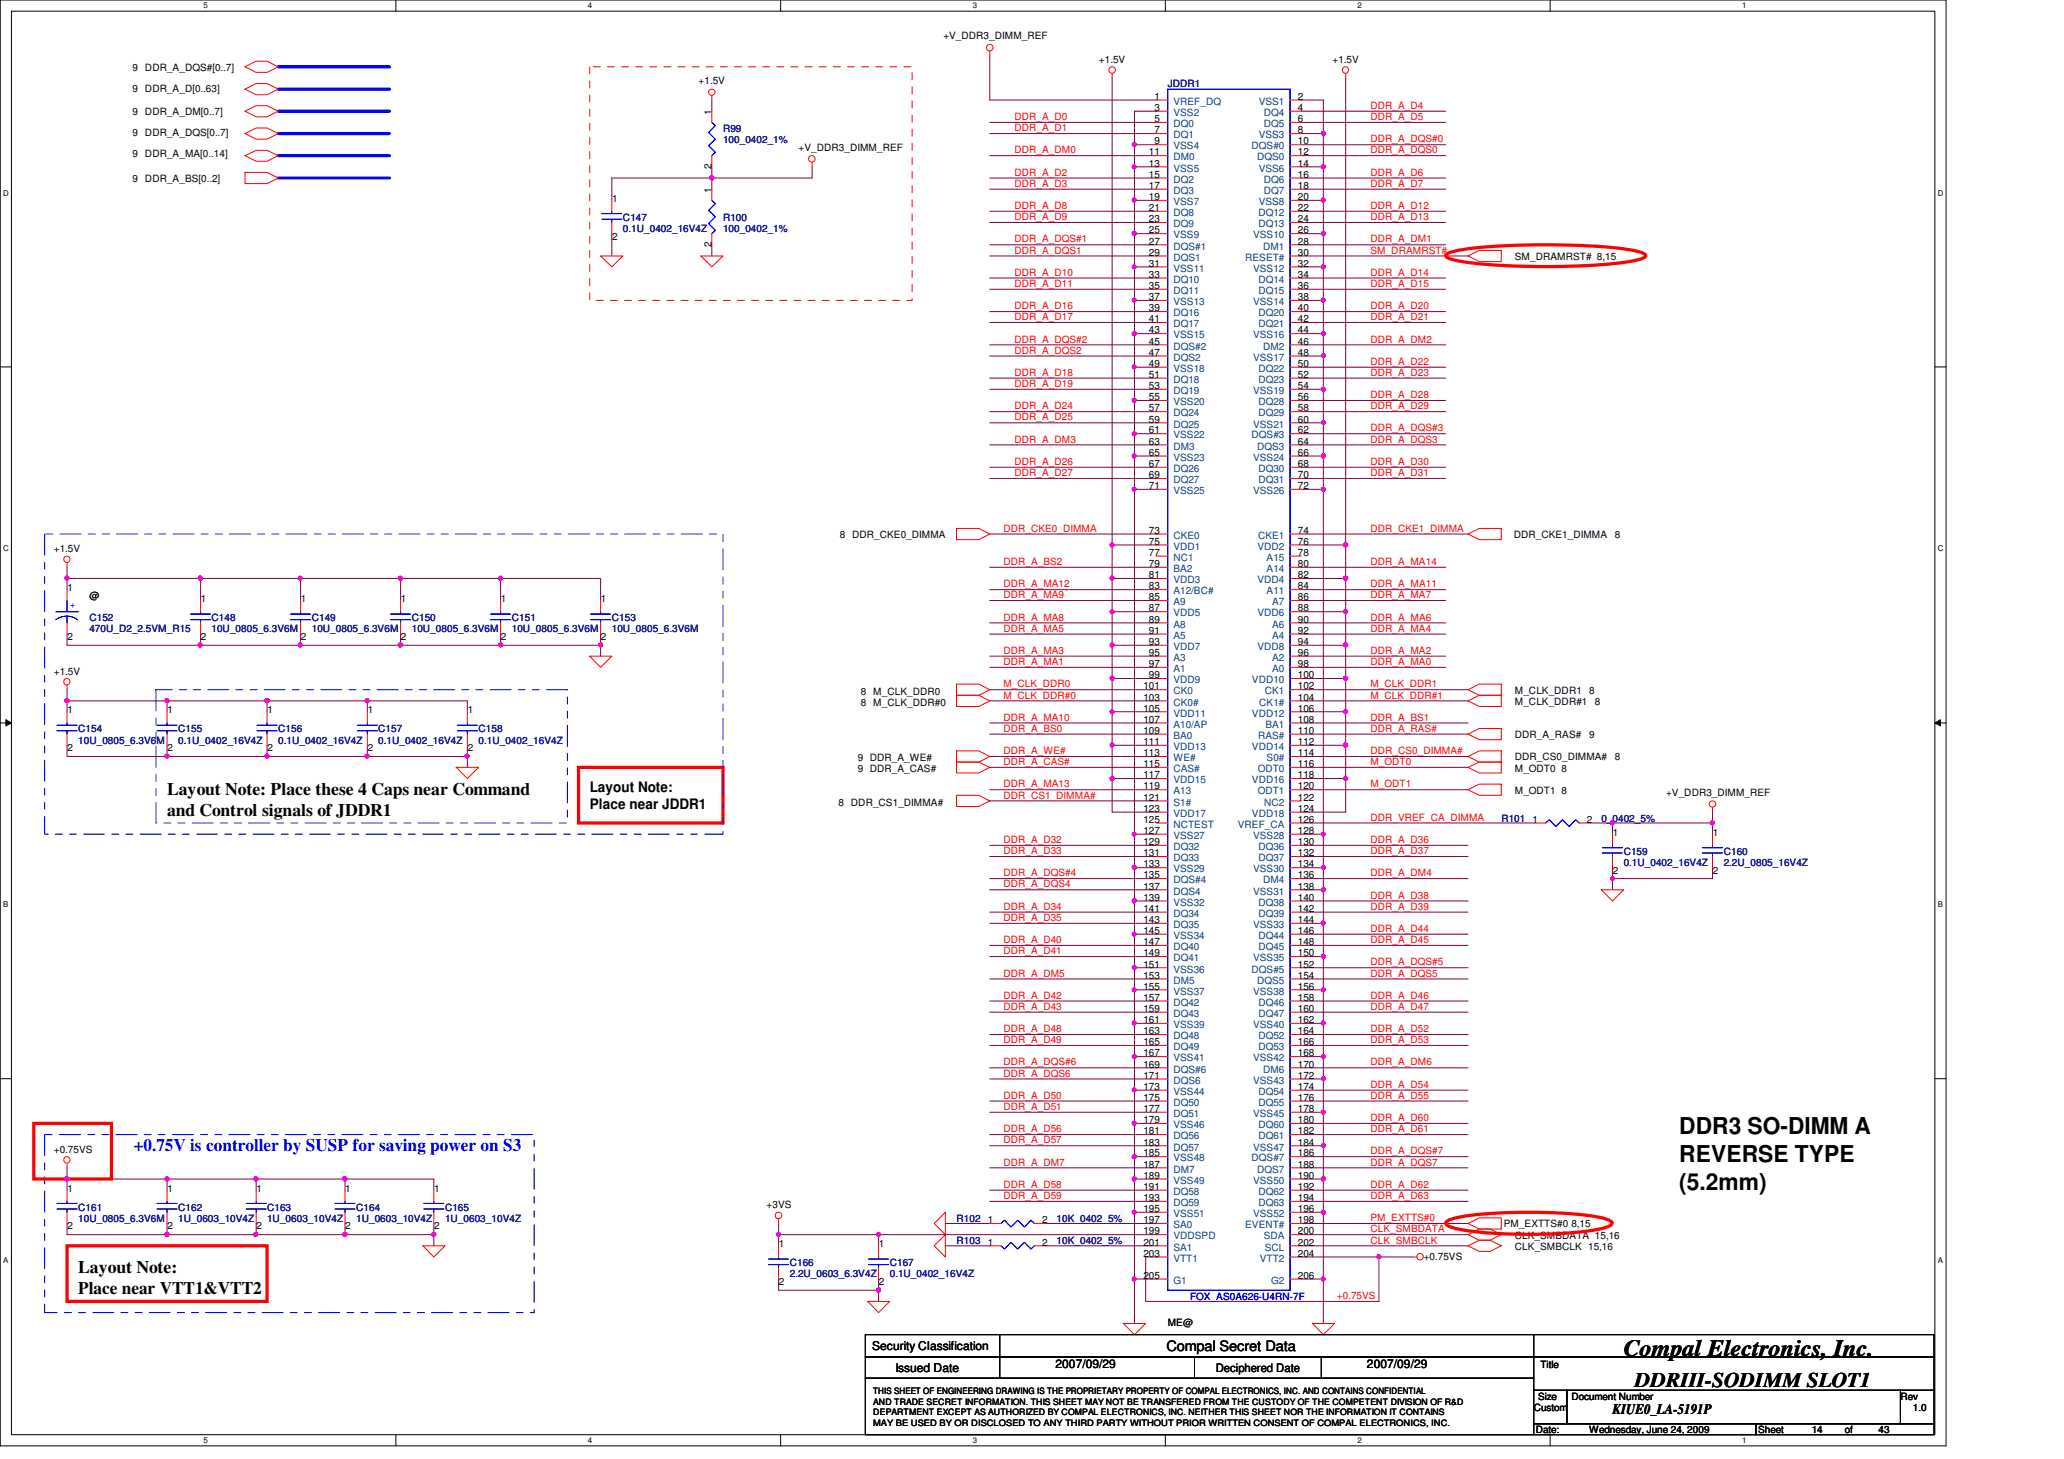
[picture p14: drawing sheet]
<svg xmlns="http://www.w3.org/2000/svg" width="297mm" height="210mm" viewBox="0 0 297 210" stroke-linecap="round" stroke-linejoin="round" font-family="sans-serif">
<defs><g id="words">
<g font-size="3.3">
<text x="241.7" y="163.2">DDR3 SO-DIMM A</text>
<text x="241.7" y="167.2">REVERSE TYPE</text>
<text x="241.7" y="171.2">(5.2mm)</text>
<text x="233.7" y="195.1">Compal Electronics, Inc.</text>
</g>
<text font-size="3" x="235.3" y="199.6">DDRIII-SODIMM SLOT1</text>
<g font-size="2.5">
<text x="24" y="114.3">Layout Note: Place these 4 Caps near Command</text>
<text x="24" y="117.3">and Control signals of JDDR1</text>
<text x="11.3" y="183.2">Layout Note:</text>
<text x="11.3" y="186.2">Place near VTT1&amp;VTT2</text>
</g>
<text font-size="2.5" fill="#00f" x="19.3" y="165.6">+0.75V is controller by SUSP for saving power on S3</text>
<g font-size="2.1">
<text x="84.9" y="113.9">Layout Note:</text>
<text x="84.9" y="116.4">Place near JDDR1</text>
<text x="167.9" y="194.4">Compal Secret Data</text>
<text x="232.1" y="203.5">KIUE0_LA-5191P</text>
</g>
<g font-size="1.7">
<text x="125.5" y="194.3">Security Classification</text>
<text x="128.9" y="197.3">Issued Date</text>
<text x="151.9" y="196.8">2007/09/29</text>
<text x="175" y="197.4">Deciphered Date</text>
<text x="196.7" y="196.8">2007/09/29</text>
</g>
<g font-size="1.4">
<text x="135.8" y="5.7">+V_DDR3_DIMM_REF</text>
<text x="19.1" y="10.2">9 DDR_A_DQS#[0..7]</text>
<text x="158.2" y="9.1">+1.5V</text>
<text x="191.8" y="9.1">+1.5V</text>
<text x="19.1" y="13.2">9 DDR_A_D[0..63]</text>
<text x="19.1" y="16.6">9 DDR_A_DM[0..7]</text>
<text x="100.5" y="12.1">+1.5V</text>
<text x="102.4" y="16.5" transform="rotate(-90 102.4 16.5)">1</text>
<text x="166.2" y="14.4">1</text>
<text x="166.2" y="16">3</text>
<text x="166.2" y="17.6">5</text>
<text x="186.8" y="14.4">2</text>
<text x="186.8" y="16">4</text>
<text x="186.8" y="17.6">6</text>
<text x="19.1" y="19.6">9 DDR_A_DQS[0..7]</text>
<text x="19.1" y="22.6">9 DDR_A_MA[0..14]</text>
<text x="114.9" y="21.7">+V_DDR3_DIMM_REF</text>
<text x="165.4" y="22.4">11</text>
<text x="165.4" y="24">13</text>
<text x="166.2" y="19.2">7</text>
<text x="166.2" y="20.8">9</text>
<text x="186.8" y="19.2">8</text>
<text x="186.8" y="24">14</text>
<text x="186.8" y="20.8">10</text>
<text x="186.8" y="22.4">12</text>
<text x="19.1" y="26.2">9 DDR_A_BS[0..2]</text>
<text x="88.1" y="29">1</text>
<text x="102.4" y="27.7" transform="rotate(-90 102.4 27.7)">1</text>
<text x="102.4" y="24.3" transform="rotate(-90 102.4 24.3)">2</text>
<text x="165.4" y="25.6">15</text>
<text x="165.4" y="27.2">17</text>
<text x="165.4" y="28.8">19</text>
<text x="186.8" y="28.8">20</text>
<text x="186.8" y="25.6">16</text>
<text x="186.8" y="27.2">18</text>
<text x="88.1" y="34.5">2</text>
<text x="102.4" y="35.5" transform="rotate(-90 102.4 35.5)">2</text>
<text x="165.4" y="30.4">21</text>
<text x="165.4" y="32">23</text>
<text x="165.4" y="33.6">25</text>
<text x="165.4" y="35.2">27</text>
<text x="186.8" y="30.4">22</text>
<text x="186.8" y="32">24</text>
<text x="186.8" y="35.2">28</text>
<text x="186.8" y="33.6">26</text>
<text x="165.4" y="36.8">29</text>
<text x="165.4" y="38.4">31</text>
<text x="165.4" y="40">33</text>
<text x="165.4" y="41.6">35</text>
<text x="186.8" y="40">34</text>
<text x="186.8" y="41.6">36</text>
<text x="186.8" y="38.4">32</text>
<text x="186.8" y="36.8">30</text>
<text x="218" y="37.4">SM_DRAMRST# 8,15</text>
<text x="165.4" y="43.2">37</text>
<text x="165.4" y="44.8">39</text>
<text x="165.4" y="46.4">41</text>
<text x="165.4" y="48">43</text>
<text x="186.8" y="44.8">40</text>
<text x="186.8" y="46.4">42</text>
<text x="186.8" y="43.2">38</text>
<text x="186.8" y="48">44</text>
<text x="165.4" y="49.6">45</text>
<text x="165.4" y="51.2">47</text>
<text x="165.4" y="52.8">49</text>
<text x="186.8" y="52.8">50</text>
<text x="186.8" y="49.6">46</text>
<text x="186.8" y="51.2">48</text>
<text x="165.4" y="54.4">51</text>
<text x="165.4" y="56">53</text>
<text x="165.4" y="57.6">55</text>
<text x="165.4" y="59.2">57</text>
<text x="186.8" y="54.4">52</text>
<text x="186.8" y="57.6">56</text>
<text x="186.8" y="59.2">58</text>
<text x="186.8" y="56">54</text>
<text x="165.4" y="60.8">59</text>
<text x="165.4" y="62.4">61</text>
<text x="165.4" y="64">63</text>
<text x="165.4" y="65.6">65</text>
<text x="186.8" y="62.4">62</text>
<text x="186.8" y="60.8">60</text>
<text x="186.8" y="65.6">66</text>
<text x="186.8" y="64">64</text>
<text x="165.4" y="67.2">67</text>
<text x="165.4" y="68.8">69</text>
<text x="165.4" y="70.4">71</text>
<text x="186.8" y="67.2">68</text>
<text x="186.8" y="68.8">70</text>
<text x="186.8" y="70.4">72</text>
<text x="120.9" y="77.4">8 DDR_CKE0_DIMMA</text>
<text x="165.4" y="76.8">73</text>
<text x="186.8" y="76.8">74</text>
<text x="217.8" y="77.4">DDR_CKE1_DIMMA</text>
<text x="232.4" y="77.4">8</text>
<text x="7.7" y="79.5">+1.5V</text>
<text x="165.4" y="78.4">75</text>
<text x="165.4" y="80">77</text>
<text x="165.4" y="81.6">79</text>
<text x="165.4" y="83.2">81</text>
<text x="186.8" y="80">78</text>
<text x="186.8" y="81.6">80</text>
<text x="186.8" y="78.4">76</text>
<text x="186.8" y="83.2">82</text>
<text x="9.7" y="85">1</text>
<text x="12.9" y="86.2">@</text>
<text x="28.9" y="86.6">1</text>
<text x="43.3" y="86.6">1</text>
<text x="57.7" y="86.6">1</text>
<text x="72.1" y="86.6">1</text>
<text x="86.5" y="86.6">1</text>
<text x="165.4" y="84.8">83</text>
<text x="165.4" y="86.4">85</text>
<text x="165.4" y="88">87</text>
<text x="165.4" y="89.6">89</text>
<text x="186.8" y="84.8">84</text>
<text x="186.8" y="86.4">86</text>
<text x="186.8" y="89.6">90</text>
<text x="186.8" y="88">88</text>
<text x="9.7" y="92.1">2</text>
<text x="28.9" y="92.1">2</text>
<text x="43.3" y="92.1">2</text>
<text x="57.7" y="92.1">2</text>
<text x="72.1" y="92.1">2</text>
<text x="86.5" y="92.1">2</text>
<text x="165.4" y="91.2">91</text>
<text x="165.4" y="92.8">93</text>
<text x="165.4" y="94.4">95</text>
<text x="165.4" y="96">97</text>
<text x="186.8" y="91.2">92</text>
<text x="186.8" y="94.4">96</text>
<text x="186.8" y="96">98</text>
<text x="186.8" y="92.8">94</text>
<text x="7.7" y="97.1">+1.5V</text>
<text x="123.9" y="99.9">8 M_CLK_DDR0</text>
<text x="123.9" y="101.5">8 M_CLK_DDR#0</text>
<text x="164.5" y="99.2">101</text>
<text x="164.5" y="100.8">103</text>
<text x="165.4" y="97.6">99</text>
<text x="186.8" y="100.8">104</text>
<text x="186.8" y="97.6">100</text>
<text x="186.8" y="99.2">102</text>
<text x="218" y="101.4">M_CLK_DDR#1</text>
<text x="218" y="99.8">M_CLK_DDR1</text>
<text x="228.7" y="99.8">8</text>
<text x="229.5" y="101.4">8</text>
<text x="9.7" y="102.6">1</text>
<text x="24.1" y="102.6">1</text>
<text x="38.5" y="102.6">1</text>
<text x="52.9" y="102.6">1</text>
<text x="67.3" y="102.6">1</text>
<text x="164.5" y="102.4">105</text>
<text x="164.5" y="104">107</text>
<text x="164.5" y="105.6">109</text>
<text x="164.5" y="107.2">111</text>
<text x="186.8" y="102.4">106</text>
<text x="186.8" y="107.2">112</text>
<text x="186.8" y="104">108</text>
<text x="186.8" y="105.6">110</text>
<text x="218" y="106.2">DDR_A_RAS#</text>
<text x="228.7" y="106.2">9</text>
<text x="9.7" y="108.1">2</text>
<text x="24.1" y="108.1">2</text>
<text x="38.5" y="108.1">2</text>
<text x="52.9" y="108.1">2</text>
<text x="67.3" y="108.1">2</text>
<text x="123.4" y="109.5">9 DDR_A_WE#</text>
<text x="123.4" y="111">9 DDR_A_CAS#</text>
<text x="164.5" y="108.8">113</text>
<text x="164.5" y="110.4">115</text>
<text x="164.5" y="112">117</text>
<text x="164.5" y="113.6">119</text>
<text x="186.8" y="108.8">114</text>
<text x="186.8" y="112">118</text>
<text x="186.8" y="110.4">116</text>
<text x="186.8" y="113.6">120</text>
<text x="218" y="109.4">DDR_CS0_DIMMA#</text>
<text x="218" y="111">M_ODT0 8</text>
<text x="232.4" y="109.4">8</text>
<text x="120.7" y="116">8 DDR_CS1_DIMMA#</text>
<text x="164.5" y="115.2">121</text>
<text x="164.5" y="116.8">123</text>
<text x="164.5" y="118.4">125</text>
<text x="164.5" y="120">127</text>
<text x="186.8" y="118.4">126</text>
<text x="186.8" y="116.8">124</text>
<text x="186.8" y="115.2">122</text>
<text x="186.8" y="120">128</text>
<text x="218" y="114.2">M_ODT1 8</text>
<text x="220.6" y="118.4">1</text>
<text x="228.4" y="118.4">2</text>
<text x="239.8" y="114.5">+V_DDR3_DIMM_REF</text>
<text x="164.5" y="121.6">129</text>
<text x="164.5" y="123.2">131</text>
<text x="164.5" y="124.8">133</text>
<text x="186.8" y="121.6">130</text>
<text x="186.8" y="123.2">132</text>
<text x="186.8" y="124.8">134</text>
<text x="232.1" y="120.2">1</text>
<text x="232.1" y="125.7">2</text>
<text x="246.5" y="120.2">1</text>
<text x="246.5" y="125.7">2</text>
<text x="164.5" y="126.4">135</text>
<text x="164.5" y="128">137</text>
<text x="164.5" y="129.6">139</text>
<text x="164.5" y="131.2">141</text>
<text x="186.8" y="129.6">140</text>
<text x="186.8" y="131.2">142</text>
<text x="186.8" y="126.4">136</text>
<text x="186.8" y="128">138</text>
<text x="164.5" y="132.8">143</text>
<text x="164.5" y="134.4">145</text>
<text x="164.5" y="136">147</text>
<text x="164.5" y="137.6">149</text>
<text x="186.8" y="134.4">146</text>
<text x="186.8" y="136">148</text>
<text x="186.8" y="132.8">144</text>
<text x="186.8" y="137.6">150</text>
<text x="164.5" y="139.2">151</text>
<text x="164.5" y="140.8">153</text>
<text x="164.5" y="142.4">155</text>
<text x="164.5" y="144">157</text>
<text x="186.8" y="144">158</text>
<text x="186.8" y="139.2">152</text>
<text x="186.8" y="142.4">156</text>
<text x="186.8" y="140.8">154</text>
<text x="164.5" y="145.6">159</text>
<text x="164.5" y="147.2">161</text>
<text x="164.5" y="148.8">163</text>
<text x="186.8" y="145.6">160</text>
<text x="186.8" y="148.8">164</text>
<text x="186.8" y="147.2">162</text>
<text x="164.5" y="150.4">165</text>
<text x="164.5" y="152">167</text>
<text x="164.5" y="153.6">169</text>
<text x="164.5" y="155.2">171</text>
<text x="186.8" y="150.4">166</text>
<text x="186.8" y="153.6">170</text>
<text x="186.8" y="152">168</text>
<text x="186.8" y="155.2">172</text>
<text x="164.5" y="156.8">173</text>
<text x="164.5" y="158.4">175</text>
<text x="164.5" y="160">177</text>
<text x="164.5" y="161.6">179</text>
<text x="186.8" y="156.8">174</text>
<text x="186.8" y="158.4">176</text>
<text x="186.8" y="161.6">180</text>
<text x="186.8" y="160">178</text>
<text x="7.7" y="165.9">+0.75VS</text>
<text x="164.5" y="163.2">181</text>
<text x="164.5" y="164.8">183</text>
<text x="164.5" y="166.4">185</text>
<text x="164.5" y="168">187</text>
<text x="186.8" y="163.2">182</text>
<text x="186.8" y="166.4">186</text>
<text x="186.8" y="164.8">184</text>
<text x="186.8" y="168">188</text>
<text x="9.7" y="171.4">1</text>
<text x="24.1" y="171.4">1</text>
<text x="36.9" y="171.4">1</text>
<text x="49.7" y="171.4">1</text>
<text x="62.5" y="171.4">1</text>
<text x="110.3" y="173.9">+3VS</text>
<text x="164.5" y="169.6">189</text>
<text x="164.5" y="171.2">191</text>
<text x="164.5" y="172.8">193</text>
<text x="186.8" y="171.2">192</text>
<text x="186.8" y="172.8">194</text>
<text x="186.8" y="169.6">190</text>
<text x="9.7" y="176.9">2</text>
<text x="24.1" y="176.9">2</text>
<text x="36.9" y="176.9">2</text>
<text x="49.7" y="176.9">2</text>
<text x="62.5" y="176.9">2</text>
<text x="112.1" y="179.5">1</text>
<text x="126.5" y="179.5">1</text>
<text x="142.2" y="176">1</text>
<text x="142.2" y="179.2">1</text>
<text x="150" y="176">2</text>
<text x="150" y="179.2">2</text>
<text x="164.5" y="174.4">195</text>
<text x="164.5" y="176">197</text>
<text x="164.5" y="177.6">199</text>
<text x="164.5" y="179.2">201</text>
<text x="186.8" y="177.6">200</text>
<text x="186.8" y="179.2">202</text>
<text x="186.8" y="174.4">196</text>
<text x="186.8" y="176">198</text>
<text x="216.4" y="176.6">PM_EXTTS#0 8,15</text>
<text x="218" y="179.8">CLK_SMBCLK 15,16</text>
<text x="218" y="178.2">CLK_SMBDATA 15,16</text>
<text x="112.1" y="184.9">2</text>
<text x="126.5" y="184.9">2</text>
<text x="164.5" y="180.8">203</text>
<text x="164.5" y="184">205</text>
<text x="186.8" y="184">206</text>
<text x="186.8" y="180.8">204</text>
<text x="204.9" y="181.2">+0.75VS</text>
<text x="168.1" y="190.8">ME@</text>
<text x="221.7" y="196.8">Title</text>
<text x="220.7" y="203">Custom</text>
<text x="221.4" y="201.4">Size</text>
<text x="226.1" y="201.4">Document Number</text>
<text x="273.5" y="201.4">Rev</text>
<text x="275.3" y="203">1.0</text>
<text x="221" y="206.2">Date:</text>
<text x="228.7" y="206.2">Wednesday, June 24, 2009</text>
<text x="253" y="206.2">Sheet</text>
<text x="260.7" y="206.2">14</text>
<text x="265.5" y="206.2">of</text>
<text x="270.3" y="206.2">43</text>
</g>
<g font-size="1.4" fill="#f00">
<text x="146" y="17.3">DDR_A_D0</text>
<text x="197.2" y="15.7">DDR_A_D4</text>
<text x="197.2" y="17.3">DDR_A_D5</text>
<text x="146" y="22.1">DDR_A_DM0</text>
<text x="146" y="18.9">DDR_A_D1</text>
<text x="197.2" y="22.1">DDR_A_DQS0</text>
<text x="197.2" y="20.5">DDR_A_DQS#0</text>
<text x="146" y="26.9">DDR_A_D3</text>
<text x="146" y="25.3">DDR_A_D2</text>
<text x="197.2" y="25.3">DDR_A_D6</text>
<text x="197.2" y="26.9">DDR_A_D7</text>
<text x="146" y="31.7">DDR_A_D9</text>
<text x="146" y="34.9">DDR_A_DQS#1</text>
<text x="146" y="30.1">DDR_A_D8</text>
<text x="197.2" y="30.1">DDR_A_D12</text>
<text x="197.2" y="34.9">DDR_A_DM1</text>
<text x="197.2" y="31.7">DDR_A_D13</text>
<text x="146" y="39.7">DDR_A_D10</text>
<text x="146" y="41.3">DDR_A_D11</text>
<text x="146" y="36.5">DDR_A_DQS1</text>
<text x="197.2" y="36.5">SM_DRAMRST#</text>
<text x="197.2" y="41.3">DDR_A_D15</text>
<text x="197.2" y="39.7">DDR_A_D14</text>
<text x="146" y="44.5">DDR_A_D16</text>
<text x="146" y="46.1">DDR_A_D17</text>
<text x="197.2" y="44.5">DDR_A_D20</text>
<text x="197.2" y="46.1">DDR_A_D21</text>
<text x="146" y="50.9">DDR_A_DQS2</text>
<text x="146" y="49.3">DDR_A_DQS#2</text>
<text x="197.2" y="49.3">DDR_A_DM2</text>
<text x="197.2" y="52.5">DDR_A_D22</text>
<text x="146" y="55.7">DDR_A_D19</text>
<text x="146" y="58.9">DDR_A_D24</text>
<text x="146" y="54.1">DDR_A_D18</text>
<text x="197.2" y="57.3">DDR_A_D28</text>
<text x="197.2" y="58.9">DDR_A_D29</text>
<text x="197.2" y="54.1">DDR_A_D23</text>
<text x="146" y="63.7">DDR_A_DM3</text>
<text x="146" y="60.5">DDR_A_D25</text>
<text x="197.2" y="63.7">DDR_A_DQS3</text>
<text x="197.2" y="62.1">DDR_A_DQS#3</text>
<text x="146" y="68.5">DDR_A_D27</text>
<text x="146" y="66.9">DDR_A_D26</text>
<text x="197.2" y="68.5">DDR_A_D31</text>
<text x="197.2" y="66.9">DDR_A_D30</text>
<text x="144.4" y="76.5">DDR_CKE0_DIMMA</text>
<text x="197.2" y="76.5">DDR_CKE1_DIMMA</text>
<text x="144.4" y="81.3">DDR_A_BS2</text>
<text x="197.2" y="81.3">DDR_A_MA14</text>
<text x="144.4" y="89.3">DDR_A_MA8</text>
<text x="144.4" y="86.1">DDR_A_MA9</text>
<text x="144.4" y="84.5">DDR_A_MA12</text>
<text x="197.2" y="86.1">DDR_A_MA7</text>
<text x="197.2" y="89.3">DDR_A_MA6</text>
<text x="197.2" y="84.5">DDR_A_MA11</text>
<text x="144.4" y="94.1">DDR_A_MA3</text>
<text x="144.4" y="95.7">DDR_A_MA1</text>
<text x="144.4" y="90.9">DDR_A_MA5</text>
<text x="197.2" y="95.7">DDR_A_MA0</text>
<text x="197.2" y="90.9">DDR_A_MA4</text>
<text x="197.2" y="94.1">DDR_A_MA2</text>
<text x="144.4" y="98.9">M_CLK_DDR0</text>
<text x="144.4" y="100.5">M_CLK_DDR#0</text>
<text x="197.2" y="98.9">M_CLK_DDR1</text>
<text x="197.2" y="100.5">M_CLK_DDR#1</text>
<text x="144.4" y="103.7">DDR_A_MA10</text>
<text x="144.4" y="105.3">DDR_A_BS0</text>
<text x="197.2" y="103.7">DDR_A_BS1</text>
<text x="197.2" y="105.3">DDR_A_RAS#</text>
<text x="144.4" y="108.5">DDR_A_WE#</text>
<text x="144.4" y="110.1">DDR_A_CAS#</text>
<text x="144.4" y="113.3">DDR_A_MA13</text>
<text x="197.2" y="108.5">DDR_CS0_DIMMA#</text>
<text x="197.2" y="110.1">M_ODT0</text>
<text x="197.2" y="113.3">M_ODT1</text>
<text x="144.4" y="114.9">DDR_CS1_DIMMA#</text>
<text x="197.2" y="118.1">DDR_VREF_CA_DIMMA</text>
<text x="144.4" y="122.9">DDR_A_D33</text>
<text x="144.4" y="121.3">DDR_A_D32</text>
<text x="197.2" y="122.9">DDR_A_D37</text>
<text x="197.2" y="121.3">DDR_A_D36</text>
<text x="144.4" y="126.1">DDR_A_DQS#4</text>
<text x="144.4" y="130.9">DDR_A_D34</text>
<text x="144.4" y="127.7">DDR_A_DQS4</text>
<text x="197.2" y="130.9">DDR_A_D39</text>
<text x="197.2" y="126.1">DDR_A_DM4</text>
<text x="197.2" y="129.3">DDR_A_D38</text>
<text x="144.4" y="135.7">DDR_A_D40</text>
<text x="144.4" y="137.3">DDR_A_D41</text>
<text x="144.4" y="132.5">DDR_A_D35</text>
<text x="197.2" y="134.1">DDR_A_D44</text>
<text x="197.2" y="135.7">DDR_A_D45</text>
<text x="144.4" y="140.5">DDR_A_DM5</text>
<text x="144.4" y="143.7">DDR_A_D42</text>
<text x="197.2" y="143.7">DDR_A_D46</text>
<text x="197.2" y="138.9">DDR_A_DQS#5</text>
<text x="197.2" y="140.5">DDR_A_DQS5</text>
<text x="144.4" y="145.3">DDR_A_D43</text>
<text x="144.4" y="148.5">DDR_A_D48</text>
<text x="197.2" y="148.5">DDR_A_D52</text>
<text x="197.2" y="145.3">DDR_A_D47</text>
<text x="144.4" y="153.3">DDR_A_DQS#6</text>
<text x="144.4" y="150.1">DDR_A_D49</text>
<text x="144.4" y="154.9">DDR_A_DQS6</text>
<text x="197.2" y="150.1">DDR_A_D53</text>
<text x="197.2" y="153.3">DDR_A_DM6</text>
<text x="144.4" y="159.7">DDR_A_D51</text>
<text x="144.4" y="158.1">DDR_A_D50</text>
<text x="197.2" y="156.5">DDR_A_D54</text>
<text x="197.2" y="161.3">DDR_A_D60</text>
<text x="197.2" y="158.1">DDR_A_D55</text>
<text x="144.4" y="164.5">DDR_A_D57</text>
<text x="144.4" y="167.7">DDR_A_DM7</text>
<text x="144.4" y="162.9">DDR_A_D56</text>
<text x="197.2" y="167.7">DDR_A_DQS7</text>
<text x="197.2" y="166.1">DDR_A_DQS#7</text>
<text x="197.2" y="162.9">DDR_A_D61</text>
<text x="144.4" y="172.5">DDR_A_D59</text>
<text x="144.4" y="170.9">DDR_A_D58</text>
<text x="197.2" y="170.9">DDR_A_D62</text>
<text x="197.2" y="172.5">DDR_A_D63</text>
<text x="197.2" y="178.9">CLK_SMBCLK</text>
<text x="197.2" y="177.3">CLK_SMBDATA</text>
<text x="197.2" y="175.7">PM_EXTTS#0</text>
<text x="192.4" y="186.9">+0.75VS</text>
</g>
<g font-size="1.4" fill="#000080">
<text x="168.1" y="12.6">JDDR1</text>
<text x="104.1" y="19">R99</text>
<text x="104.1" y="20.6">100_0402_1%</text>
<text x="89.7" y="31.7">C147</text>
<text x="89.7" y="33.4">0.1U_0402_16V4Z</text>
<text x="104.1" y="31.7">R100</text>
<text x="104.1" y="33.4">100_0402_1%</text>
<text x="12.9" y="89.4">C152</text>
<text x="30.4" y="89.4">C148</text>
<text x="44.9" y="89.4">C149</text>
<text x="59.3" y="89.4">C150</text>
<text x="73.7" y="89.4">C151</text>
<text x="88" y="89.4">C153</text>
<text x="12.9" y="91">470U_D2_2.5VM_R15</text>
<text x="30.4" y="91">10U_0805_6.3V6M</text>
<text x="44.9" y="91">10U_0805_6.3V6M</text>
<text x="59.3" y="91">10U_0805_6.3V6M</text>
<text x="73.7" y="91">10U_0805_6.3V6M</text>
<text x="88" y="91">10U_0805_6.3V6M</text>
<text x="11.3" y="105.4">C154</text>
<text x="11.3" y="107">10U_0805_6.3V6M</text>
<text x="25.7" y="105.4">C155</text>
<text x="25.7" y="107">0.1U_0402_16V4Z</text>
<text x="40" y="105.4">C156</text>
<text x="40" y="107">0.1U_0402_16V4Z</text>
<text x="54.4" y="105.4">C157</text>
<text x="54.4" y="107">0.1U_0402_16V4Z</text>
<text x="68.9" y="105.4">C158</text>
<text x="68.9" y="107">0.1U_0402_16V4Z</text>
<text x="216.1" y="118.2">R101</text>
<text x="230.5" y="118.2">0_0402_5%</text>
<text x="233.7" y="123">C159</text>
<text x="233.7" y="124.6">0.1U_0402_16V4Z</text>
<text x="248.1" y="123">C160</text>
<text x="248.1" y="124.6">2.2U_0805_16V4Z</text>
<text x="11.3" y="174.2">C161</text>
<text x="11.3" y="175.8">10U_0805_6.3V6M</text>
<text x="25.7" y="174.2">C162</text>
<text x="25.7" y="175.8">1U_0603_10V4Z</text>
<text x="38.4" y="174.2">C163</text>
<text x="38.4" y="175.8">1U_0603_10V4Z</text>
<text x="51.3" y="174.2">C164</text>
<text x="51.3" y="175.8">1U_0603_10V4Z</text>
<text x="64" y="174.2">C165</text>
<text x="64" y="175.8">1U_0603_10V4Z</text>
<text x="137.7" y="175.8">R102</text>
<text x="137.7" y="179">R103</text>
<text x="152.1" y="175.8">10K_0402_5%</text>
<text x="152.1" y="179">10K_0402_5%</text>
<text x="113.7" y="182.2">C166</text>
<text x="113.7" y="183.8">2.2U_0603_6.3V4Z</text>
<text x="128.1" y="182.2">C167</text>
<text x="128.1" y="183.8">0.1U_0402_16V4Z</text>
</g>
<g font-size="1.4" fill="#004080">
<text x="168.9" y="15.1">VREF_DQ</text>
<text x="168.9" y="16.7">VSS2</text>
<text x="181.1" y="15.1">VSS1</text>
<text x="181.9" y="16.7">DQ4</text>
<text x="168.9" y="18.3">DQ0</text>
<text x="168.9" y="19.9">DQ1</text>
<text x="168.9" y="21.5">VSS4</text>
<text x="168.9" y="23.1">DM0</text>
<text x="180.1" y="21.5">DQS#0</text>
<text x="180.9" y="23.1">DQS0</text>
<text x="181.1" y="19.9">VSS3</text>
<text x="181.9" y="18.3">DQ5</text>
<text x="168.9" y="24.7">VSS5</text>
<text x="168.9" y="26.3">DQ2</text>
<text x="168.9" y="27.9">DQ3</text>
<text x="168.9" y="29.5">VSS7</text>
<text x="181.1" y="24.7">VSS6</text>
<text x="181.1" y="29.5">VSS8</text>
<text x="181.9" y="26.3">DQ6</text>
<text x="181.9" y="27.9">DQ7</text>
<text x="168.9" y="31.1">DQ8</text>
<text x="168.9" y="32.7">DQ9</text>
<text x="168.9" y="34.3">VSS9</text>
<text x="168.9" y="35.9">DQS#1</text>
<text x="180.3" y="34.3">VSS10</text>
<text x="181.1" y="31.1">DQ12</text>
<text x="181.1" y="32.7">DQ13</text>
<text x="181.8" y="35.9">DM1</text>
<text x="168.9" y="37.5">DQS1</text>
<text x="168.9" y="39.1">VSS11</text>
<text x="168.9" y="40.7">DQ10</text>
<text x="179.2" y="37.5">RESET#</text>
<text x="180.3" y="39.1">VSS12</text>
<text x="181.1" y="40.7">DQ14</text>
<text x="168.9" y="42.3">DQ11</text>
<text x="168.9" y="43.9">VSS13</text>
<text x="168.9" y="45.5">DQ16</text>
<text x="168.9" y="47.1">DQ17</text>
<text x="180.3" y="43.9">VSS14</text>
<text x="181.1" y="42.3">DQ15</text>
<text x="181.1" y="45.5">DQ20</text>
<text x="181.1" y="47.1">DQ21</text>
<text x="168.9" y="48.7">VSS15</text>
<text x="168.9" y="50.3">DQS#2</text>
<text x="168.9" y="51.9">DQS2</text>
<text x="168.9" y="53.5">VSS18</text>
<text x="180.3" y="48.7">VSS16</text>
<text x="180.3" y="51.9">VSS17</text>
<text x="181.1" y="53.5">DQ22</text>
<text x="181.8" y="50.3">DM2</text>
<text x="168.9" y="55.1">DQ18</text>
<text x="168.9" y="56.7">DQ19</text>
<text x="168.9" y="58.3">VSS20</text>
<text x="168.9" y="59.9">DQ24</text>
<text x="180.3" y="56.7">VSS19</text>
<text x="181.1" y="55.1">DQ23</text>
<text x="181.1" y="58.3">DQ28</text>
<text x="181.1" y="59.9">DQ29</text>
<text x="168.9" y="61.5">DQ25</text>
<text x="168.9" y="63.1">VSS22</text>
<text x="168.9" y="64.7">DM3</text>
<text x="180.1" y="63.1">DQS#3</text>
<text x="180.3" y="61.5">VSS21</text>
<text x="180.9" y="64.7">DQS3</text>
<text x="168.9" y="66.3">VSS23</text>
<text x="168.9" y="67.9">DQ26</text>
<text x="168.9" y="69.5">DQ27</text>
<text x="168.9" y="71.1">VSS25</text>
<text x="180.3" y="66.3">VSS24</text>
<text x="180.3" y="71.1">VSS26</text>
<text x="181.1" y="67.9">DQ30</text>
<text x="181.1" y="69.5">DQ31</text>
<text x="168.9" y="77.5">CKE0</text>
<text x="181.1" y="77.5">CKE1</text>
<text x="168.9" y="79.1">VDD1</text>
<text x="168.9" y="80.7">NC1</text>
<text x="168.9" y="82.3">BA2</text>
<text x="168.9" y="83.9">VDD3</text>
<text x="181" y="79.1">VDD2</text>
<text x="181" y="83.9">VDD4</text>
<text x="182.3" y="80.7">A15</text>
<text x="182.3" y="82.3">A14</text>
<text x="168.9" y="85.5">A12/BC#</text>
<text x="168.9" y="87.1">A9</text>
<text x="168.9" y="88.7">VDD5</text>
<text x="181" y="88.7">VDD6</text>
<text x="182.3" y="85.5">A11</text>
<text x="183.1" y="87.1">A7</text>
<text x="168.9" y="90.3">A8</text>
<text x="168.9" y="91.9">A5</text>
<text x="168.9" y="93.5">VDD7</text>
<text x="168.9" y="95.1">A3</text>
<text x="181" y="93.5">VDD8</text>
<text x="183.1" y="90.3">A6</text>
<text x="183.1" y="91.9">A4</text>
<text x="183.1" y="95.1">A2</text>
<text x="168.9" y="96.7">A1</text>
<text x="168.9" y="98.3">VDD9</text>
<text x="168.9" y="99.9">CK0</text>
<text x="168.9" y="101.5">CK0#</text>
<text x="180.2" y="98.3">VDD10</text>
<text x="181.2" y="101.5">CK1#</text>
<text x="182" y="99.9">CK1</text>
<text x="183.1" y="96.7">A0</text>
<text x="168.9" y="103.1">VDD11</text>
<text x="168.9" y="104.7">A10/AP</text>
<text x="168.9" y="106.3">BA0</text>
<text x="168.9" y="107.9">VDD13</text>
<text x="180.2" y="103.1">VDD12</text>
<text x="180.2" y="107.9">VDD14</text>
<text x="181.1" y="106.3">RAS#</text>
<text x="182.1" y="104.7">BA1</text>
<text x="168.9" y="109.5">WE#</text>
<text x="168.9" y="111.1">CAS#</text>
<text x="168.9" y="112.7">VDD15</text>
<text x="180.2" y="112.7">VDD16</text>
<text x="181" y="111.1">ODT0</text>
<text x="182.3" y="109.5">S0#</text>
<text x="168.9" y="114.3">A13</text>
<text x="168.9" y="115.9">S1#</text>
<text x="168.9" y="117.5">VDD17</text>
<text x="168.9" y="119.1">NCTEST</text>
<text x="178.1" y="119.1">VREF_CA</text>
<text x="180.2" y="117.5">VDD18</text>
<text x="181" y="114.3">ODT1</text>
<text x="181.9" y="115.9">NC2</text>
<text x="168.9" y="120.7">VSS27</text>
<text x="168.9" y="122.3">DQ32</text>
<text x="168.9" y="123.9">DQ33</text>
<text x="168.9" y="125.5">VSS29</text>
<text x="180.3" y="120.7">VSS28</text>
<text x="180.3" y="125.5">VSS30</text>
<text x="181.1" y="122.3">DQ36</text>
<text x="181.1" y="123.9">DQ37</text>
<text x="168.9" y="127.1">DQS#4</text>
<text x="168.9" y="128.7">DQS4</text>
<text x="168.9" y="130.3">VSS32</text>
<text x="168.9" y="131.9">DQ34</text>
<text x="180.3" y="128.7">VSS31</text>
<text x="181.1" y="130.3">DQ38</text>
<text x="181.1" y="131.9">DQ39</text>
<text x="181.8" y="127.1">DM4</text>
<text x="168.9" y="133.5">DQ35</text>
<text x="168.9" y="135.1">VSS34</text>
<text x="168.9" y="136.7">DQ40</text>
<text x="180.3" y="133.5">VSS33</text>
<text x="181.1" y="135.1">DQ44</text>
<text x="181.1" y="136.7">DQ45</text>
<text x="168.9" y="138.3">DQ41</text>
<text x="168.9" y="139.9">VSS36</text>
<text x="168.9" y="141.5">DM5</text>
<text x="168.9" y="143.1">VSS37</text>
<text x="180.1" y="139.9">DQS#5</text>
<text x="180.3" y="138.3">VSS35</text>
<text x="180.3" y="143.1">VSS38</text>
<text x="180.9" y="141.5">DQS5</text>
<text x="168.9" y="144.7">DQ42</text>
<text x="168.9" y="146.3">DQ43</text>
<text x="168.9" y="147.9">VSS39</text>
<text x="168.9" y="149.5">DQ48</text>
<text x="180.3" y="147.9">VSS40</text>
<text x="181.1" y="144.7">DQ46</text>
<text x="181.1" y="146.3">DQ47</text>
<text x="181.1" y="149.5">DQ52</text>
<text x="168.9" y="151.1">DQ49</text>
<text x="168.9" y="152.7">VSS41</text>
<text x="168.9" y="154.3">DQS#6</text>
<text x="168.9" y="155.9">DQS6</text>
<text x="180.3" y="152.7">VSS42</text>
<text x="180.3" y="155.9">VSS43</text>
<text x="181.1" y="151.1">DQ53</text>
<text x="181.8" y="154.3">DM6</text>
<text x="168.9" y="157.5">VSS44</text>
<text x="168.9" y="159.1">DQ50</text>
<text x="168.9" y="160.7">DQ51</text>
<text x="180.3" y="160.7">VSS45</text>
<text x="181.1" y="157.5">DQ54</text>
<text x="181.1" y="159.1">DQ55</text>
<text x="168.9" y="162.3">VSS46</text>
<text x="168.9" y="163.9">DQ56</text>
<text x="168.9" y="165.5">DQ57</text>
<text x="168.9" y="167.1">VSS48</text>
<text x="180.1" y="167.1">DQS#7</text>
<text x="180.3" y="165.5">VSS47</text>
<text x="181.1" y="162.3">DQ60</text>
<text x="181.1" y="163.9">DQ61</text>
<text x="168.9" y="168.7">DM7</text>
<text x="168.9" y="170.3">VSS49</text>
<text x="168.9" y="171.9">DQ58</text>
<text x="168.9" y="173.5">DQ59</text>
<text x="180.3" y="170.3">VSS50</text>
<text x="180.9" y="168.7">DQS7</text>
<text x="181.1" y="171.9">DQ62</text>
<text x="181.1" y="173.5">DQ63</text>
<text x="168.9" y="175.1">VSS51</text>
<text x="168.9" y="176.7">SA0</text>
<text x="168.9" y="178.3">VDDSPD</text>
<text x="168.9" y="179.9">SA1</text>
<text x="179.2" y="176.7">EVENT#</text>
<text x="180.3" y="175.1">VSS52</text>
<text x="181.9" y="178.3">SDA</text>
<text x="182" y="179.9">SCL</text>
<text x="168.9" y="181.5">VTT1</text>
<text x="168.9" y="184.7">G1</text>
<text x="181.3" y="181.5">VTT2</text>
<text x="183" y="184.7">G2</text>
</g>
<g font-size="1.4" fill="#00f">
<text x="10.1" y="87.5">+</text>
<text x="171.3" y="187">FOX_AS0A626-U4RN-7F</text>
</g>
<g font-size="1.3">
<text x="125.7" y="203.6">DEPARTMENT EXCEPT AS AUTHORIZED BY COMPAL ELECTRONICS, INC. NEITHER THIS SHEET NOR THE INFORMATION IT CONTAINS</text>
<text x="125.7" y="200.6">THIS SHEET OF ENGINEERING DRAWING IS THE PROPRIETARY PROPERTY OF COMPAL ELECTRONICS, INC. AND CONTAINS CONFIDENTIAL</text>
<text x="125.7" y="202.1">AND TRADE SECRET INFORMATION. THIS SHEET MAY NOT BE TRANSFERED FROM THE CUSTODY OF THE COMPETENT DIVISION OF R&amp;D</text>
<text x="125.7" y="205.1">MAY BE USED BY OR DISCLOSED TO ANY THIRD PARTY WITHOUT PRIOR WRITTEN CONSENT OF COMPAL ELECTRONICS, INC.</text>
</g>
<g font-size="1.1">
<text x="29.3" y="1.1">5</text>
<text x="84.6" y="1.1">4</text>
<text x="140" y="1.1">3</text>
<text x="195.4" y="1.1">2</text>
<text x="250.7" y="1.1">1</text>
<text x=".5" y="28.2">D</text>
<text x="278.9" y="28.2">D</text>
<text x=".5" y="79.3">C</text>
<text x="278.9" y="79.3">C</text>
<text x=".5" y="130.6">B</text>
<text x="278.9" y="130.6">B</text>
<text x=".5" y="181.7">A</text>
<text x="278.9" y="181.7">A</text>
<text x="29.3" y="207.6">5</text>
<text x="84.6" y="207.6">4</text>
<text x="140" y="207.6">3</text>
<text x="195.4" y="207.6">2</text>
<text x="250.7" y="207.6">1</text>
</g>
</g></defs>
<path d="M0 0h280.1v208h-280.1zM1.6 1.6h276.9v204.8h-276.9z" fill="none" stroke="#000" stroke-width=".14"/>
<g fill="#fff">
<path d="M29.3 .2h.6v1.2h-.6z"/>
<path d="M29.3 206.6h.6v1.2h-.6z"/>
</g>
<path d="M57 0v1.6M57 206.4v1.6" fill="none" stroke="#000" stroke-width=".14"/>
<g fill="#fff">
<path d="M84.6 .2h.6v1.2h-.6z"/>
<path d="M84.6 206.6h.6v1.2h-.6z"/>
</g>
<path d="M112.3 0v1.6M112.3 206.4v1.6" fill="none" stroke="#000" stroke-width=".14"/>
<g fill="#fff">
<path d="M140 .2h.6v1.2h-.6z"/>
<path d="M140 206.6h.6v1.2h-.6z"/>
</g>
<path d="M167.7 0v1.6M167.7 206.4v1.6" fill="none" stroke="#000" stroke-width=".14"/>
<g fill="#fff">
<path d="M195.4 .2h.5v1.2h-.5z"/>
<path d="M195.4 206.6h.5v1.2h-.5z"/>
</g>
<path d="M223.1 0v1.6M223.1 206.4v1.6" fill="none" stroke="#000" stroke-width=".14"/>
<g fill="#fff">
<path d="M250.7 .2h.6v1.2h-.6z"/>
<path d="M250.7 206.6h.6v1.2h-.6z"/>
<path d="M.5 27.2h.7v1.2h-.7z"/>
<path d="M278.9 27.2h.7v1.2h-.7z"/>
<path d="M.5 78.4h.7v1.1h-.7z"/>
<path d="M278.9 78.4h.7v1.1h-.7z"/>
</g>
<path d="M0 52.8h1.6M278.5 52.8h1.6" fill="none" stroke="#000" stroke-width=".14"/>
<g fill="#fff">
<path d="M.5 129.6h.7v1.2h-.7z"/>
<path d="M278.9 129.6h.7v1.2h-.7z"/>
</g>
<path d="M0 104h1.6M.8 103.5l.8 .5-.8 .4zM278.5 104l.8-.5v.9zM278.5 104h1.6" fill="none" stroke="#000" stroke-width=".14"/>
<path d="M.8 103.5l.8 .5-.8 .4zM278.5 104l.8-.5v.9z" fill="#000"/>
<g fill="#fff">
<path d="M.5 180.8h.7v1.1h-.7z"/>
<path d="M278.9 180.8h.7v1.1h-.7z"/>
</g>
<path d="M0 155.2h1.6M278.5 155.2h1.6" fill="none" stroke="#000" stroke-width=".14"/>
<path d="M40 12.8h16M40 19.2h16M40 16h16M40 9.6h16M40 22.4h16" fill="none" stroke="#00f" stroke-width=".47"/>
<path d="M24 176v1.6M24 169.6v1.6M49.7 176v1.6M49.7 169.6h12.7v1.6M62.4 177.6v1.6" fill="none" stroke="#800040" stroke-width=".14"/>
<circle cx="49.6" cy="169.6" r=".32" fill="#f0f"/>
<circle cx="49.6" cy="169.6" r=".32" fill="none" stroke="#f0f" stroke-width=".14"/>
<path d="M36.9 169.6v1.6M36.9 176v1.6M49.7 169.6v1.6" fill="none" stroke="#800040" stroke-width=".14"/>
<circle cx="36.8" cy="177.6" r=".31" fill="#f0f"/>
<circle cx="36.8" cy="177.6" r=".31" fill="none" stroke="#f0f" stroke-width=".14"/>
<path d="M24 177.6h12.9M62.4 176v1.6" fill="none" stroke="#800040" stroke-width=".14"/>
<circle cx="24" cy="177.6" r=".31" fill="#f0f"/>
<circle cx="24" cy="177.6" r=".31" fill="none" stroke="#f0f" stroke-width=".14"/>
<path d="M187.3 137.6h3.1" fill="none" stroke="#800040" stroke-width=".14"/>
<circle cx="190.4" cy="137.6" r=".31" fill="#f0f"/>
<circle cx="190.4" cy="137.6" r=".31" fill="none" stroke="#f0f" stroke-width=".14"/>
<g fill="none" stroke="#800040" stroke-width=".14">
<path d="M163.3 16v4.8M187.3 30.4h20.8M187.3 22.4h20.8M187.3 24h3.1M187.3 38.4h3.1M187.3 25.6h20.8M163.3 48h3.1M142.4 76.8h24M163.3 70.4h3.1M187.3 68.8h20.8M142.4 94.4h24M160.1 83.2h6.3"/>
<path d="M187.3 86.4h20.8M187.3 92.8h6.4M142.4 115.2h24M142.4 108.8h24M187.3 104h24M187.3 131.2h24M187.3 120h3.1M163.3 156.8h3.1M142.4 172.8h24M150.4 176h16M187.3 179.2h24M187.3 160h3.1"/>
<path d="M164.9 180.8h1.5"/>
</g>
<circle cx="163.2" cy="20.8" r=".3" fill="#f0f"/>
<circle cx="163.2" cy="20.8" r=".3" fill="none" stroke="#f0f" stroke-width=".14"/>
<path d="M163.3 169.6v4.8" fill="none" stroke="#800040" stroke-width=".14"/>
<circle cx="163.2" cy="174.4" r=".3" fill="#f0f"/>
<circle cx="163.2" cy="174.4" r=".3" fill="none" stroke="#f0f" stroke-width=".14"/>
<path d="M163.3 48v4.8" fill="none" stroke="#800040" stroke-width=".14"/>
<circle cx="163.2" cy="52.8" r=".3" fill="#f0f"/>
<circle cx="163.2" cy="52.8" r=".3" fill="none" stroke="#f0f" stroke-width=".14"/>
<path d="M163.3 120v4.8" fill="none" stroke="#800040" stroke-width=".14"/>
<circle cx="163.2" cy="124.8" r=".3" fill="#f0f"/>
<circle cx="163.2" cy="124.8" r=".3" fill="none" stroke="#f0f" stroke-width=".14"/>
<path d="M163.3 161.6v4.8M163.3 174.4v9.6" fill="none" stroke="#800040" stroke-width=".14"/>
<circle cx="163.2" cy="184" r=".3" fill="#f0f"/>
<circle cx="163.2" cy="184" r=".3" fill="none" stroke="#f0f" stroke-width=".14"/>
<path d="M163.3 129.6v4.8" fill="none" stroke="#800040" stroke-width=".14"/>
<circle cx="163.2" cy="134.4" r=".3" fill="#f0f"/>
<circle cx="163.2" cy="134.4" r=".3" fill="none" stroke="#f0f" stroke-width=".14"/>
<path d="M163.3 70.4v49.6M163.3 147.2v4.8" fill="none" stroke="#800040" stroke-width=".14"/>
<circle cx="163.2" cy="120" r=".3" fill="#f0f"/>
<circle cx="163.2" cy="120" r=".3" fill="none" stroke="#f0f" stroke-width=".14"/>
<path d="M163.3 38.4v4.8" fill="none" stroke="#800040" stroke-width=".14"/>
<circle cx="163.2" cy="43.2" r=".3" fill="#f0f"/>
<circle cx="163.2" cy="43.2" r=".3" fill="none" stroke="#f0f" stroke-width=".14"/>
<path d="M163.3 156.8v4.8" fill="none" stroke="#800040" stroke-width=".14"/>
<circle cx="163.2" cy="161.6" r=".31" fill="#f0f"/>
<circle cx="163.2" cy="161.6" r=".31" fill="none" stroke="#f0f" stroke-width=".14"/>
<path d="M163.3 20.8v3.2" fill="none" stroke="#800040" stroke-width=".14"/>
<circle cx="163.2" cy="24" r=".3" fill="#f0f"/>
<circle cx="163.2" cy="24" r=".3" fill="none" stroke="#f0f" stroke-width=".14"/>
<path d="M163.3 142.4v4.8" fill="none" stroke="#800040" stroke-width=".14"/>
<circle cx="163.2" cy="147.2" r=".3" fill="#f0f"/>
<circle cx="163.2" cy="147.2" r=".3" fill="none" stroke="#f0f" stroke-width=".14"/>
<path d="M163.3 33.6v4.8" fill="none" stroke="#800040" stroke-width=".14"/>
<circle cx="163.2" cy="38.4" r=".3" fill="#f0f"/>
<circle cx="163.2" cy="38.4" r=".3" fill="none" stroke="#f0f" stroke-width=".14"/>
<path d="M187.3 96h20.8M163.3 139.2v3.2" fill="none" stroke="#800040" stroke-width=".14"/>
<circle cx="163.2" cy="142.4" r=".3" fill="#f0f"/>
<circle cx="163.2" cy="142.4" r=".3" fill="none" stroke="#f0f" stroke-width=".14"/>
<path d="M163.3 43.2v4.8" fill="none" stroke="#800040" stroke-width=".14"/>
<circle cx="163.2" cy="48" r=".3" fill="#f0f"/>
<circle cx="163.2" cy="48" r=".3" fill="none" stroke="#f0f" stroke-width=".14"/>
<path d="M163.3 152v4.8" fill="none" stroke="#800040" stroke-width=".14"/>
<circle cx="163.2" cy="156.8" r=".3" fill="#f0f"/>
<circle cx="163.2" cy="156.8" r=".3" fill="none" stroke="#f0f" stroke-width=".14"/>
<path d="M163.3 57.6v4.8" fill="none" stroke="#800040" stroke-width=".14"/>
<circle cx="163.2" cy="62.4" r=".3" fill="#f0f"/>
<circle cx="163.2" cy="62.4" r=".3" fill="none" stroke="#f0f" stroke-width=".14"/>
<path d="M163.3 28.8v4.8" fill="none" stroke="#800040" stroke-width=".14"/>
<circle cx="163.2" cy="33.6" r=".31" fill="#f0f"/>
<circle cx="163.2" cy="33.6" r=".31" fill="none" stroke="#f0f" stroke-width=".14"/>
<path d="M163.3 166.4v3.2" fill="none" stroke="#800040" stroke-width=".14"/>
<circle cx="163.2" cy="169.6" r=".31" fill="#f0f"/>
<circle cx="163.2" cy="169.6" r=".31" fill="none" stroke="#f0f" stroke-width=".14"/>
<path d="M163.3 62.4v3.2" fill="none" stroke="#800040" stroke-width=".14"/>
<circle cx="163.2" cy="65.6" r=".31" fill="#f0f"/>
<circle cx="163.2" cy="65.6" r=".31" fill="none" stroke="#f0f" stroke-width=".14"/>
<path d="M163.3 52.8v4.8M187.3 116.8h6.4" fill="none" stroke="#800040" stroke-width=".14"/>
<circle cx="163.2" cy="57.6" r=".31" fill="#f0f"/>
<circle cx="163.2" cy="57.6" r=".31" fill="none" stroke="#f0f" stroke-width=".14"/>
<path d="M163.3 124.8v4.8" fill="none" stroke="#800040" stroke-width=".14"/>
<circle cx="163.2" cy="129.6" r=".31" fill="#f0f"/>
<circle cx="163.2" cy="129.6" r=".31" fill="none" stroke="#f0f" stroke-width=".14"/>
<path d="M163.3 65.6v4.8" fill="none" stroke="#800040" stroke-width=".14"/>
<circle cx="163.2" cy="70.4" r=".3" fill="#f0f"/>
<circle cx="163.2" cy="70.4" r=".3" fill="none" stroke="#f0f" stroke-width=".14"/>
<path d="M163.3 134.4v4.8" fill="none" stroke="#800040" stroke-width=".14"/>
<circle cx="163.2" cy="139.2" r=".3" fill="#f0f"/>
<circle cx="163.2" cy="139.2" r=".3" fill="none" stroke="#f0f" stroke-width=".14"/>
<path d="M163.3 24v4.8" fill="none" stroke="#800040" stroke-width=".14"/>
<circle cx="163.2" cy="28.8" r=".3" fill="#f0f"/>
<circle cx="163.2" cy="28.8" r=".3" fill="none" stroke="#f0f" stroke-width=".14"/>
<g fill="none" stroke="#800040" stroke-width=".14">
<path d="M142.4 17.6h24M187.3 16h20.8M142.4 22.4h24M163.3 28.8h3.1M187.3 35.2h20.8M187.3 28.8h3.1M142.4 56h24M142.4 51.2h24M163.3 52.8h3.1M187.3 49.6h20.8M187.3 57.6h20.8M187.3 43.2h3.1"/>
<path d="M187.3 64h20.8M187.3 60.8h3.1M187.3 67.2h20.8M160.1 88h6.3M187.3 97.6h6.4M160.1 107.2h6.3M187.3 105.6h24M142.4 123.2h24M163.3 139.2h3.1M163.3 120h3.1M187.3 139.2h24M187.3 126.4h24"/>
<path d="M187.3 124.8h3.1M187.3 134.4h24M142.4 140.8h24M187.3 142.4h3.1M187.3 144h24M142.4 160h24M142.4 164.8h24M142.4 171.2h24M150.4 179.2h16M163.3 161.6h3.1M166.4 177.6h-40v1.6M187.3 168h24"/>
<path d="M187.3 164.8h3.1M164.9 180.8v6.4"/>
</g>
<circle cx="126.4" cy="177.6" r=".31" fill="#f0f"/>
<circle cx="126.4" cy="177.6" r=".31" fill="none" stroke="#f0f" stroke-width=".14"/>
<path d="M163.3 16h3.1M112 184v1.6h14.4" fill="none" stroke="#800040" stroke-width=".14"/>
<circle cx="126.4" cy="185.6" r=".31" fill="#f0f"/>
<circle cx="126.4" cy="185.6" r=".31" fill="none" stroke="#f0f" stroke-width=".14"/>
<path d="M187.3 78.4h6.4M142.4 89.6h24M187.3 108.8h24M193.7 112v4.8M112 177.6v1.6" fill="none" stroke="#800040" stroke-width=".14"/>
<circle cx="193.6" cy="112" r=".31" fill="#f0f"/>
<circle cx="193.6" cy="112" r=".31" fill="none" stroke="#f0f" stroke-width=".14"/>
<path d="M193.7 83.2v4.8" fill="none" stroke="#800040" stroke-width=".14"/>
<circle cx="193.6" cy="83.2" r=".31" fill="#f0f"/>
<circle cx="193.6" cy="83.2" r=".31" fill="none" stroke="#f0f" stroke-width=".14"/>
<path d="M193.7 78.4v4.8" fill="none" stroke="#800040" stroke-width=".14"/>
<circle cx="193.6" cy="78.4" r=".31" fill="#f0f"/>
<circle cx="193.6" cy="78.4" r=".31" fill="none" stroke="#f0f" stroke-width=".14"/>
<path d="M193.7 11.2v67.2M193.7 102.4v4.8" fill="none" stroke="#800040" stroke-width=".14"/>
<circle cx="193.6" cy="102.4" r=".31" fill="#f0f"/>
<circle cx="193.6" cy="102.4" r=".31" fill="none" stroke="#f0f" stroke-width=".14"/>
<path d="M193.7 92.8v4.8" fill="none" stroke="#800040" stroke-width=".14"/>
<circle cx="193.6" cy="92.8" r=".31" fill="#f0f"/>
<circle cx="193.6" cy="92.8" r=".31" fill="none" stroke="#f0f" stroke-width=".14"/>
<path d="M193.7 88v4.8" fill="none" stroke="#800040" stroke-width=".14"/>
<circle cx="193.6" cy="88" r=".31" fill="#f0f"/>
<circle cx="193.6" cy="88" r=".31" fill="none" stroke="#f0f" stroke-width=".14"/>
<path d="M193.7 97.6v4.8" fill="none" stroke="#800040" stroke-width=".14"/>
<circle cx="193.6" cy="97.6" r=".32" fill="#f0f"/>
<circle cx="193.6" cy="97.6" r=".32" fill="none" stroke="#f0f" stroke-width=".14"/>
<path d="M193.7 107.2v4.8" fill="none" stroke="#800040" stroke-width=".14"/>
<circle cx="193.6" cy="107.2" r=".31" fill="#f0f"/>
<circle cx="193.6" cy="107.2" r=".31" fill="none" stroke="#f0f" stroke-width=".14"/>
<g fill="none" stroke="#800040" stroke-width=".14">
<path d="M142.4 19.2h24M142.4 27.2h24M163.3 33.6h3.1M187.3 33.6h3.1M187.3 36.8h24M142.4 40h24M142.4 44.8h24M163.3 57.6h3.1M187.3 59.2h20.8M142.4 68.8h24M142.4 64h24M187.3 65.6h3.1"/>
<path d="M142.4 86.4h24M187.3 89.6h20.8M142.4 104h24M160.1 112h6.3M187.3 102.4h6.4M142.4 136h24M142.4 126.4h24M142.4 153.6h24M163.3 142.4h3.1M187.3 148.8h24M187.3 140.8h24M187.3 156.8h24"/>
<path d="M187.3 147.2h3.1M163.3 166.4h3.1M187.3 166.4h24M164.9 187.2h33.5M187.3 184h3.1"/>
</g>
<circle cx="163.2" cy="166.4" r=".3" fill="#f0f"/>
<circle cx="163.2" cy="166.4" r=".3" fill="none" stroke="#f0f" stroke-width=".14"/>
<g fill="none" stroke="#800040" stroke-width=".14">
<path d="M142.4 32h24M187.3 32h20.8M187.3 27.2h20.8M187.3 44.8h20.8M187.3 48h3.1M142.4 81.6h24M142.4 96h24M160.1 92.8h6.3M142.4 105.6h24M163.3 124.8h3.1M187.3 136h24M142.4 150.4h24"/>
<path d="M112 177.6h14.4M142.4 168h24M187.3 169.6h3.1M187.3 161.6h24M126.4 184v1.6"/>
</g>
<circle cx="112" cy="177.6" r=".31" fill="#f0f"/>
<circle cx="112" cy="177.6" r=".31" fill="none" stroke="#f0f" stroke-width=".14"/>
<g fill="none" stroke="#800040" stroke-width=".14">
<path d="M187.3 14.4h3.1v4.8M142.4 35.2h24M163.3 38.4h3.1M187.3 46.4h20.8M160.1 78.4h6.3M142.4 91.2h24M187.3 91.2h20.8M187.3 83.2h6.4M187.3 81.6h20.8M142.4 110.4h24M160.1 116.8h6.3M187.3 118.4h33.6"/>
<path d="M187.3 110.4h24M187.3 128h3.1M187.3 123.2h24M163.3 147.2h3.1M187.3 158.4h24"/>
</g>
<circle cx="190.4" cy="19.2" r=".3" fill="#f0f"/>
<circle cx="190.4" cy="19.2" r=".3" fill="none" stroke="#f0f" stroke-width=".14"/>
<path d="M190.4 164.8v4.8M190.4 184v6.4" fill="none" stroke="#800040" stroke-width=".14"/>
<circle cx="190.4" cy="169.6" r=".31" fill="#f0f"/>
<circle cx="190.4" cy="169.6" r=".31" fill="none" stroke="#f0f" stroke-width=".14"/>
<path d="M190.4 33.6v4.8" fill="none" stroke="#800040" stroke-width=".14"/>
<circle cx="190.4" cy="38.4" r=".3" fill="#f0f"/>
<circle cx="190.4" cy="38.4" r=".3" fill="none" stroke="#f0f" stroke-width=".14"/>
<path d="M190.4 142.4v4.8" fill="none" stroke="#800040" stroke-width=".14"/>
<circle cx="190.4" cy="147.2" r=".3" fill="#f0f"/>
<circle cx="190.4" cy="147.2" r=".3" fill="none" stroke="#f0f" stroke-width=".14"/>
<path d="M190.4 24v4.8" fill="none" stroke="#800040" stroke-width=".14"/>
<circle cx="190.4" cy="28.8" r=".3" fill="#f0f"/>
<circle cx="190.4" cy="28.8" r=".3" fill="none" stroke="#f0f" stroke-width=".14"/>
<path d="M190.4 19.2v4.8" fill="none" stroke="#800040" stroke-width=".14"/>
<circle cx="190.4" cy="24" r=".3" fill="#f0f"/>
<circle cx="190.4" cy="24" r=".3" fill="none" stroke="#f0f" stroke-width=".14"/>
<path d="M190.4 155.2v4.8" fill="none" stroke="#800040" stroke-width=".14"/>
<circle cx="190.4" cy="160" r=".3" fill="#f0f"/>
<circle cx="190.4" cy="160" r=".3" fill="none" stroke="#f0f" stroke-width=".14"/>
<path d="M190.4 152v3.2" fill="none" stroke="#800040" stroke-width=".14"/>
<circle cx="190.4" cy="155.2" r=".3" fill="#f0f"/>
<circle cx="190.4" cy="155.2" r=".3" fill="none" stroke="#f0f" stroke-width=".14"/>
<path d="M190.4 174.4v9.6" fill="none" stroke="#800040" stroke-width=".14"/>
<circle cx="190.4" cy="184" r=".3" fill="#f0f"/>
<circle cx="190.4" cy="184" r=".3" fill="none" stroke="#f0f" stroke-width=".14"/>
<path d="M190.4 169.6v4.8" fill="none" stroke="#800040" stroke-width=".14"/>
<circle cx="190.4" cy="174.4" r=".3" fill="#f0f"/>
<circle cx="190.4" cy="174.4" r=".3" fill="none" stroke="#f0f" stroke-width=".14"/>
<path d="M190.4 43.2v4.8" fill="none" stroke="#800040" stroke-width=".14"/>
<circle cx="190.4" cy="48" r=".3" fill="#f0f"/>
<circle cx="190.4" cy="48" r=".3" fill="none" stroke="#f0f" stroke-width=".14"/>
<path d="M190.4 70.4v49.6M190.4 132.8v4.8" fill="none" stroke="#800040" stroke-width=".14"/>
<circle cx="190.4" cy="120" r=".3" fill="#f0f"/>
<circle cx="190.4" cy="120" r=".3" fill="none" stroke="#f0f" stroke-width=".14"/>
<path d="M190.4 65.6v4.8" fill="none" stroke="#800040" stroke-width=".14"/>
<circle cx="190.4" cy="70.4" r=".3" fill="#f0f"/>
<circle cx="190.4" cy="70.4" r=".3" fill="none" stroke="#f0f" stroke-width=".14"/>
<path d="M190.4 28.8v4.8" fill="none" stroke="#800040" stroke-width=".14"/>
<circle cx="190.4" cy="33.6" r=".31" fill="#f0f"/>
<circle cx="190.4" cy="33.6" r=".31" fill="none" stroke="#f0f" stroke-width=".14"/>
<path d="M190.4 38.4v4.8" fill="none" stroke="#800040" stroke-width=".14"/>
<circle cx="190.4" cy="43.2" r=".3" fill="#f0f"/>
<circle cx="190.4" cy="43.2" r=".3" fill="none" stroke="#f0f" stroke-width=".14"/>
<path d="M190.4 128v4.8" fill="none" stroke="#800040" stroke-width=".14"/>
<circle cx="190.4" cy="132.8" r=".3" fill="#f0f"/>
<circle cx="190.4" cy="132.8" r=".3" fill="none" stroke="#f0f" stroke-width=".14"/>
<path d="M190.4 51.2v4.8" fill="none" stroke="#800040" stroke-width=".14"/>
<circle cx="190.4" cy="56" r=".3" fill="#f0f"/>
<circle cx="190.4" cy="56" r=".3" fill="none" stroke="#f0f" stroke-width=".14"/>
<path d="M190.4 48v3.2" fill="none" stroke="#800040" stroke-width=".14"/>
<circle cx="190.4" cy="51.2" r=".3" fill="#f0f"/>
<circle cx="190.4" cy="51.2" r=".3" fill="none" stroke="#f0f" stroke-width=".14"/>
<path d="M190.4 147.2v4.8" fill="none" stroke="#800040" stroke-width=".14"/>
<circle cx="190.4" cy="152" r=".3" fill="#f0f"/>
<circle cx="190.4" cy="152" r=".3" fill="none" stroke="#f0f" stroke-width=".14"/>
<path d="M190.4 137.6v4.8" fill="none" stroke="#800040" stroke-width=".14"/>
<circle cx="190.4" cy="142.4" r=".3" fill="#f0f"/>
<circle cx="190.4" cy="142.4" r=".3" fill="none" stroke="#f0f" stroke-width=".14"/>
<path d="M190.4 160v4.8" fill="none" stroke="#800040" stroke-width=".14"/>
<circle cx="190.4" cy="164.8" r=".3" fill="#f0f"/>
<circle cx="190.4" cy="164.8" r=".3" fill="none" stroke="#f0f" stroke-width=".14"/>
<path d="M190.4 124.8v3.2" fill="none" stroke="#800040" stroke-width=".14"/>
<circle cx="190.4" cy="128" r=".3" fill="#f0f"/>
<circle cx="190.4" cy="128" r=".3" fill="none" stroke="#f0f" stroke-width=".14"/>
<path d="M190.4 120v4.8" fill="none" stroke="#800040" stroke-width=".14"/>
<circle cx="190.4" cy="124.8" r=".3" fill="#f0f"/>
<circle cx="190.4" cy="124.8" r=".3" fill="none" stroke="#f0f" stroke-width=".14"/>
<path d="M190.4 60.8v4.8" fill="none" stroke="#800040" stroke-width=".14"/>
<circle cx="190.4" cy="65.6" r=".31" fill="#f0f"/>
<circle cx="190.4" cy="65.6" r=".31" fill="none" stroke="#f0f" stroke-width=".14"/>
<path d="M190.4 56v4.8" fill="none" stroke="#800040" stroke-width=".14"/>
<circle cx="190.4" cy="60.8" r=".3" fill="#f0f"/>
<circle cx="190.4" cy="60.8" r=".3" fill="none" stroke="#f0f" stroke-width=".14"/>
<path d="M142.4 59.2h24M187.3 54.4h20.8M187.3 41.6h20.8M163.3 62.4h3.1M187.3 70.4h3.1M187.3 107.2h6.4M187.3 152h3.1M187.3 171.2h24M198.4 180.8v6.4" fill="none" stroke="#800040" stroke-width=".14"/>
<circle cx="198.4" cy="180.8" r=".3" fill="#f0f"/>
<circle cx="198.4" cy="180.8" r=".3" fill="none" stroke="#f0f" stroke-width=".14"/>
<g fill="none" stroke="#800040" stroke-width=".14">
<path d="M187.3 19.2h3.1M163.3 20.8h3.1M142.4 54.4h24M142.4 49.6h24M142.4 41.6h24M163.3 43.2h3.1M187.3 51.2h3.1M160.1 97.6h6.3M187.3 99.2h24M187.3 88h6.4M187.3 113.6h24M187.3 100.8h24"/>
<path d="M142.4 131.2h24M163.3 129.6h3.1M187.3 129.6h24M187.3 132.8h3.1M142.4 145.6h24M142.4 148.8h24M163.3 152h3.1M187.3 150.4h24M187.3 145.6h24M142.4 163.2h24M163.3 169.6h3.1M187.3 177.6h24"/>
<path d="M187.3 174.4h3.1M187.3 180.8h11.1"/>
</g>
<circle cx="163.2" cy="152" r=".3" fill="#f0f"/>
<circle cx="163.2" cy="152" r=".3" fill="none" stroke="#f0f" stroke-width=".14"/>
<g fill="none" stroke="#800040" stroke-width=".14">
<path d="M142.4 30.4h24M142.4 36.8h24M142.4 46.4h24M163.3 65.6h3.1M187.3 62.4h20.8M142.4 99.2h24M187.3 84.8h20.8M187.3 94.4h20.8M142.4 113.6h24M142.4 100.8h24M160.1 112v4.8M142.4 121.6h24"/>
<path d="M142.4 137.6h24M142.4 158.4h24M187.3 155.2h3.1M187.3 163.2h24"/>
</g>
<circle cx="160.1" cy="112" r=".3" fill="#f0f"/>
<circle cx="160.1" cy="112" r=".3" fill="none" stroke="#f0f" stroke-width=".14"/>
<path d="M160.1 92.8v4.8" fill="none" stroke="#800040" stroke-width=".14"/>
<circle cx="160.1" cy="92.8" r=".3" fill="#f0f"/>
<circle cx="160.1" cy="92.8" r=".3" fill="none" stroke="#f0f" stroke-width=".14"/>
<path d="M160.1 78.4v4.8" fill="none" stroke="#800040" stroke-width=".14"/>
<circle cx="160.1" cy="78.4" r=".3" fill="#f0f"/>
<circle cx="160.1" cy="78.4" r=".3" fill="none" stroke="#f0f" stroke-width=".14"/>
<path d="M160.1 107.2v4.8" fill="none" stroke="#800040" stroke-width=".14"/>
<circle cx="160.1" cy="107.2" r=".3" fill="#f0f"/>
<circle cx="160.1" cy="107.2" r=".3" fill="none" stroke="#f0f" stroke-width=".14"/>
<path d="M160.1 102.4v4.8" fill="none" stroke="#800040" stroke-width=".14"/>
<circle cx="160.1" cy="102.4" r=".3" fill="#f0f"/>
<circle cx="160.1" cy="102.4" r=".3" fill="none" stroke="#f0f" stroke-width=".14"/>
<path d="M160.1 97.6v4.8" fill="none" stroke="#800040" stroke-width=".14"/>
<circle cx="160" cy="97.6" r=".31" fill="#f0f"/>
<circle cx="160" cy="97.6" r=".31" fill="none" stroke="#f0f" stroke-width=".14"/>
<path d="M160.1 83.2v4.8" fill="none" stroke="#800040" stroke-width=".14"/>
<circle cx="160.1" cy="83.2" r=".3" fill="#f0f"/>
<circle cx="160.1" cy="83.2" r=".3" fill="none" stroke="#f0f" stroke-width=".14"/>
<path d="M160.1 88v4.8" fill="none" stroke="#800040" stroke-width=".14"/>
<circle cx="160.1" cy="88" r=".3" fill="#f0f"/>
<circle cx="160.1" cy="88" r=".3" fill="none" stroke="#f0f" stroke-width=".14"/>
<g fill="none" stroke="#800040" stroke-width=".14">
<path d="M102.4 14.4v1.6M160.1 11.2v67.2M187.3 17.6h20.8M88 25.6h14.4v1.6M102.4 35.2v1.6M142.4 25.6h24M163.3 24h3.1M187.3 20.8h20.8M187.3 52.8h20.8M187.3 56h3.1M187.3 40h20.8M142.4 67.2h24"/>
<path d="M142.4 60.8h24M187.3 76.8h24M142.4 84.8h24M160.1 102.4h6.3M187.3 112h6.4M142.4 132.8h24M142.4 128h24M163.3 134.4h3.1M187.3 121.6h24M142.4 144h24M142.4 155.2h24M187.3 153.6h24"/>
<path d="M163.3 174.4h3.1M187.3 172.8h24M166.4 184h-3.1v6.4M198.4 180.8h4.9"/>
</g>
<circle cx="102.4" cy="25.6" r=".31" fill="#f0f"/>
<circle cx="102.4" cy="25.6" r=".31" fill="none" stroke="#f0f" stroke-width=".14"/>
<path d="M142.4 8v6.4h24M88 25.6v3.2M88 33.6v3.2M102.4 24v1.6h14.5v-1.6M246.5 116.8v1.6M232.1 126.4v1.6M136 176h6.4M187.3 176h24" fill="none" stroke="#800040" stroke-width=".14"/>
<circle cx="232.1" cy="126.4" r=".3" fill="#f0f"/>
<circle cx="232.1" cy="126.4" r=".3" fill="none" stroke="#f0f" stroke-width=".14"/>
<path d="M232.1 118.4v1.6M246.5 118.4v1.6M232.1 124.8v1.6M9.6 169.6v1.6M9.6 176v1.6M36.9 169.6h12.8" fill="none" stroke="#800040" stroke-width=".14"/>
<circle cx="36.8" cy="169.6" r=".31" fill="#f0f"/>
<circle cx="36.8" cy="169.6" r=".31" fill="none" stroke="#f0f" stroke-width=".14"/>
<path d="M24 169.6h12.9" fill="none" stroke="#800040" stroke-width=".14"/>
<circle cx="24" cy="169.6" r=".31" fill="#f0f"/>
<circle cx="24" cy="169.6" r=".31" fill="none" stroke="#f0f" stroke-width=".14"/>
<path d="M9.6 177.6h14.4M49.7 177.6h12.7" fill="none" stroke="#800040" stroke-width=".14"/>
<circle cx="62.4" cy="177.6" r=".31" fill="#f0f"/>
<circle cx="62.4" cy="177.6" r=".31" fill="none" stroke="#f0f" stroke-width=".14"/>
<circle cx="49.6" cy="177.6" r=".32" fill="#f0f"/>
<circle cx="49.6" cy="177.6" r=".32" fill="none" stroke="#f0f" stroke-width=".14"/>
<path d="M9.6 169.6h14.4M36.9 177.6h12.8" fill="none" stroke="#800040" stroke-width=".14"/>
<circle cx="9.6" cy="169.6" r=".32" fill="#f0f"/>
<circle cx="9.6" cy="169.6" r=".32" fill="none" stroke="#f0f" stroke-width=".14"/>
<path d="M28.9 83.2h-19.3v1.6M9.6 168v1.6" fill="none" stroke="#800040" stroke-width=".14"/>
<circle cx="28.8" cy="83.2" r=".3" fill="#f0f"/>
<circle cx="28.8" cy="83.2" r=".3" fill="none" stroke="#f0f" stroke-width=".14"/>
<circle cx="9.6" cy="83.2" r=".31" fill="#f0f"/>
<circle cx="9.6" cy="83.2" r=".31" fill="none" stroke="#f0f" stroke-width=".14"/>
<path d="M9.6 81.6v1.6M57.7 83.2v3.2M72 86.4v-3.2h14.4v3.2" fill="none" stroke="#800040" stroke-width=".14"/>
<circle cx="72" cy="83.2" r=".3" fill="#f0f"/>
<circle cx="72" cy="83.2" r=".3" fill="none" stroke="#f0f" stroke-width=".14"/>
<path d="M57.7 83.2h-14.4v3.2" fill="none" stroke="#800040" stroke-width=".14"/>
<circle cx="43.2" cy="83.2" r=".3" fill="#f0f"/>
<circle cx="43.2" cy="83.2" r=".3" fill="none" stroke="#f0f" stroke-width=".14"/>
<path d="M43.3 83.2h-14.4v3.2" fill="none" stroke="#800040" stroke-width=".14"/>
<circle cx="28.8" cy="83.2" r=".3" fill="#f0f"/>
<circle cx="28.8" cy="83.2" r=".3" fill="none" stroke="#f0f" stroke-width=".14"/>
<path d="M9.6 91.2v1.6h19.3M72 91.2v1.6h14.4v1.6" fill="none" stroke="#800040" stroke-width=".14"/>
<circle cx="86.4" cy="92.8" r=".3" fill="#f0f"/>
<circle cx="86.4" cy="92.8" r=".3" fill="none" stroke="#f0f" stroke-width=".14"/>
<circle cx="72" cy="92.8" r=".3" fill="#f0f"/>
<circle cx="72" cy="92.8" r=".3" fill="none" stroke="#f0f" stroke-width=".14"/>
<path d="M57.7 91.2v1.6h14.3" fill="none" stroke="#800040" stroke-width=".14"/>
<circle cx="57.6" cy="92.8" r=".31" fill="#f0f"/>
<circle cx="57.6" cy="92.8" r=".31" fill="none" stroke="#f0f" stroke-width=".14"/>
<path d="M43.3 91.2v1.6h14.4" fill="none" stroke="#800040" stroke-width=".14"/>
<circle cx="43.2" cy="92.8" r=".3" fill="#f0f"/>
<circle cx="43.2" cy="92.8" r=".3" fill="none" stroke="#f0f" stroke-width=".14"/>
<path d="M28.9 91.2v1.6h14.4" fill="none" stroke="#800040" stroke-width=".14"/>
<circle cx="28.8" cy="92.8" r=".3" fill="#f0f"/>
<circle cx="28.8" cy="92.8" r=".3" fill="none" stroke="#f0f" stroke-width=".14"/>
<path d="M38.4 100.8h14.5M67.3 107.2v1.6" fill="none" stroke="#800040" stroke-width=".14"/>
<circle cx="38.4" cy="100.8" r=".3" fill="#f0f"/>
<circle cx="38.4" cy="100.8" r=".3" fill="none" stroke="#f0f" stroke-width=".14"/>
<path d="M24 100.8h14.4M67.3 100.8v1.6" fill="none" stroke="#800040" stroke-width=".14"/>
<circle cx="38.4" cy="100.8" r=".3" fill="#f0f"/>
<circle cx="38.4" cy="100.8" r=".3" fill="none" stroke="#f0f" stroke-width=".14"/>
<circle cx="24" cy="100.8" r=".3" fill="#f0f"/>
<circle cx="24" cy="100.8" r=".3" fill="none" stroke="#f0f" stroke-width=".14"/>
<path d="M52.9 108.8h14.4v1.6" fill="none" stroke="#800040" stroke-width=".14"/>
<circle cx="67.2" cy="108.8" r=".3" fill="#f0f"/>
<circle cx="67.2" cy="108.8" r=".3" fill="none" stroke="#f0f" stroke-width=".14"/>
<circle cx="52.8" cy="108.8" r=".3" fill="#f0f"/>
<circle cx="52.8" cy="108.8" r=".3" fill="none" stroke="#f0f" stroke-width=".14"/>
<path d="M52.9 100.8h14.4" fill="none" stroke="#800040" stroke-width=".14"/>
<circle cx="52.8" cy="100.8" r=".3" fill="#f0f"/>
<circle cx="52.8" cy="100.8" r=".3" fill="none" stroke="#f0f" stroke-width=".14"/>
<path d="M24 108.8h14.4" fill="none" stroke="#800040" stroke-width=".14"/>
<circle cx="24" cy="108.8" r=".3" fill="#f0f"/>
<circle cx="24" cy="108.8" r=".3" fill="none" stroke="#f0f" stroke-width=".14"/>
<path d="M9.6 99.2v1.6M57.7 83.2h14.3M24 107.2v1.6M24 100.8v1.6M38.4 100.8v1.6M38.4 107.2v1.6M52.9 100.8v1.6M52.9 107.2v1.6" fill="none" stroke="#800040" stroke-width=".14"/>
<circle cx="57.6" cy="83.2" r=".31" fill="#f0f"/>
<circle cx="57.6" cy="83.2" r=".31" fill="none" stroke="#f0f" stroke-width=".14"/>
<path d="M86.4 91.2v1.6M9.6 100.8h14.4" fill="none" stroke="#800040" stroke-width=".14"/>
<circle cx="9.6" cy="100.8" r=".31" fill="#f0f"/>
<circle cx="9.6" cy="100.8" r=".31" fill="none" stroke="#f0f" stroke-width=".14"/>
<path d="M9.6 100.8v1.6M9.6 107.2v1.6h14.4M38.4 108.8h14.5" fill="none" stroke="#800040" stroke-width=".14"/>
<circle cx="38.4" cy="108.8" r=".3" fill="#f0f"/>
<circle cx="38.4" cy="108.8" r=".3" fill="none" stroke="#f0f" stroke-width=".14"/>
<path d="M232.1 118.4h14.4M246.5 124.8v1.6M112 176v1.6M136 179.2h6.4M126.4 185.6v1.6" fill="none" stroke="#800040" stroke-width=".14"/>
<path d="M40 25.6h16" fill="none" stroke="#00f" stroke-width=".47"/>
<circle cx="246.5" cy="118.4" r=".3" fill="#f0f"/>
<circle cx="246.5" cy="118.4" r=".3" fill="none" stroke="#f0f" stroke-width=".14"/>
<circle cx="232.1" cy="118.4" r=".3" fill="#f0f"/>
<circle cx="232.1" cy="118.4" r=".3" fill="none" stroke="#f0f" stroke-width=".14"/>
<path d="M228.9 118.4h3.2M232.1 126.4h14.4" fill="none" stroke="#800040" stroke-width=".14"/>
<g fill="none" stroke="#f00" stroke-width=".14">
<path d="M35.3 9.6l1.6-.8h1.5l1.6 .8-1.6 .8h-1.5zM35.3 19.2l1.6-.8h1.5l1.6 .8-1.6 .8h-1.5zM35.3 12.8l1.6-.8h1.5l1.6 .8-1.6 .8h-1.5zM35.3 16l1.6-.8h1.5l1.6 .8-1.6 .8h-1.5zM102.4 13.8v.6M102.4 16v1.6M142.4 7.4v.6M160.1 10.6v.6M166.4 14.4h1.7M166.4 16h1.7M166.4 17.6h1.7M166.4 19.2h1.7"/>
<path d="M185.7 14.4h1.6M185.7 16h1.6M185.7 17.6h1.6M185.7 19.2h1.6M193.7 10.6v.6M35.3 22.4l1.6-.8h1.5l1.6 .8-1.6 .8h-1.5zM35.3 24.8h3.1l1.6 .8-1.6 .8h-3.1zM86.4 36.8h3.3l-1.7 1.6zM88 28.8v1.6M88 32v1.6M100.9 36.8h3.1l-1.6 1.6zM102.4 22.4v1.6"/>
<path d="M102.4 27.2v1.6M102.4 33.6v1.6M116.9 23.4v.6M166.4 20.8h1.7M166.4 22.4h1.7M166.4 24h1.7M166.4 25.6h1.7M166.4 27.2h1.7M166.4 28.8h1.7M166.4 30.4h1.7M166.4 32h1.7M166.4 33.6h1.7"/>
<path d="M166.4 35.2h1.7M166.4 36.8h1.7M166.4 38.4h1.7M185.7 20.8h1.6M185.7 22.4h1.6M185.7 24h1.6M185.7 25.6h1.6M185.7 27.2h1.6M185.7 28.8h1.6M185.7 30.4h1.6M185.7 32h1.6M185.7 33.6h1.6"/>
<path d="M185.7 35.2h1.6M185.7 36.8h1.6M185.7 38.4h1.6M211.3 36.8l1.6-.8h3.2v1.6h-3.2zM166.4 40h1.7M166.4 41.6h1.7M166.4 43.2h1.7M166.4 44.8h1.7M166.4 46.4h1.7M166.4 48h1.7M166.4 49.6h1.7M166.4 51.2h1.7"/>
<path d="M166.4 52.8h1.7M166.4 54.4h1.7M166.4 56h1.7M166.4 57.6h1.7M166.4 59.2h1.7M185.7 40h1.6M185.7 41.6h1.6M185.7 43.2h1.6M185.7 44.8h1.6M185.7 46.4h1.6M185.7 48h1.6M185.7 49.6h1.6"/>
<path d="M185.7 51.2h1.6M185.7 52.8h1.6M185.7 54.4h1.6M185.7 56h1.6M185.7 57.6h1.6M185.7 59.2h1.6M137.7 76h3.2l1.5 .8-1.5 .8h-3.2zM166.4 60.8h1.7M166.4 62.4h1.7M166.4 64h1.7M166.4 65.6h1.7M166.4 67.2h1.7"/>
<path d="M166.4 68.8h1.7M166.4 70.4h1.7M166.4 76.8h1.7M166.4 78.4h1.7M185.7 60.8h1.6M185.7 62.4h1.6M185.7 64h1.6M185.7 65.6h1.6M185.7 67.2h1.6M185.7 68.8h1.6M185.7 70.4h1.6M185.7 76.8h1.6"/>
<path d="M185.7 78.4h1.6M211.3 76.8l1.6-.8h3.2v1.6h-3.2zM9.6 81v.6M9.6 98.6v.6M9.6 84.8v1.6M9.6 89.6v1.6M28.9 86.4v1.6M28.9 89.6v1.6M43.3 86.4v1.6M43.3 89.6v1.6M57.7 86.4v1.6M57.7 89.6v1.6"/>
<path d="M72 86.4v1.6M72 89.6v1.6M84.9 94.4h3.1l-1.6 1.6zM86.4 86.4v1.6M86.4 89.6v1.6M137.7 98.4h3.2l1.5 .8-1.5 .8h-3.2zM166.4 84.8h1.7M166.4 86.4h1.7M166.4 88h1.7M166.4 89.6h1.7M166.4 80h1.7M166.4 81.6h1.7"/>
<path d="M166.4 83.2h1.7M166.4 91.2h1.7M166.4 92.8h1.7M166.4 94.4h1.7M166.4 96h1.7M166.4 97.6h1.7M166.4 99.2h1.7M185.7 84.8h1.6M185.7 86.4h1.6M185.7 88h1.6M185.7 89.6h1.6M185.7 80h1.6"/>
<path d="M185.7 81.6h1.6M185.7 83.2h1.6M185.7 91.2h1.6M185.7 92.8h1.6M185.7 94.4h1.6M185.7 96h1.6M185.7 97.6h1.6M185.7 99.2h1.6M211.3 99.2l1.6-.8h3.2v1.6h-3.2zM9.6 102.4v1.6M9.6 105.6v1.6M24 102.4v1.6"/>
<path d="M24 105.6v1.6M38.4 102.4v1.6M38.4 105.6v1.6M52.9 102.4v1.6M52.9 105.6v1.6M65.7 110.4h3.2l-1.6 1.6zM67.3 102.4v1.6M67.3 105.6v1.6M137.7 114.4h3.2l1.5 .8-1.5 .8h-3.2zM137.7 108h3.2l1.5 .8-1.5 .8h-3.2zM137.7 109.6h3.2l1.5 .8-1.5 .8h-3.2zM137.7 100h3.2l1.5 .8-1.5 .8h-3.2z"/>
<path d="M166.4 118.4h1.7M166.4 100.8h1.7M166.4 102.4h1.7M166.4 104h1.7M166.4 105.6h1.7M166.4 107.2h1.7M166.4 108.8h1.7M166.4 110.4h1.7M166.4 112h1.7M166.4 113.6h1.7M166.4 115.2h1.7M166.4 116.8h1.7"/>
<path d="M185.7 118.4h1.6M185.7 100.8h1.6M185.7 102.4h1.6M185.7 104h1.6M185.7 105.6h1.6M185.7 107.2h1.6M185.7 108.8h1.6M185.7 110.4h1.6M185.7 112h1.6M185.7 113.6h1.6M185.7 115.2h1.6M185.7 116.8h1.6"/>
<path d="M211.3 105.6l1.6-.8h3.2v1.6h-3.2zM211.3 108.8l1.6-.8h3.2v1.6h-3.2zM211.3 110.4l1.6-.8h3.2v1.6h-3.2zM211.3 113.6l1.6-.8h3.2v1.6h-3.2zM211.3 100.8l1.6-.8h3.2v1.6h-3.2zM220.9 118.4h1.5M227.3 118.4h1.6M246.5 116.2v.6M166.4 120h1.7M166.4 121.6h1.7M166.4 123.2h1.7M166.4 124.8h1.7"/>
<path d="M166.4 126.4h1.7M166.4 128h1.7M166.4 129.6h1.7M166.4 131.2h1.7M166.4 132.8h1.7M166.4 134.4h1.7M166.4 136h1.7M166.4 137.6h1.7M166.4 139.2h1.7M185.7 120h1.6M185.7 121.6h1.6M185.7 123.2h1.6"/>
<path d="M185.7 124.8h1.6M185.7 126.4h1.6M185.7 128h1.6M185.7 129.6h1.6M185.7 131.2h1.6M185.7 132.8h1.6M185.7 134.4h1.6M185.7 136h1.6M185.7 137.6h1.6M185.7 139.2h1.6M230.4 128h3.3l-1.6 1.6zM232.1 120v1.6"/>
<path d="M232.1 123.2v1.6M246.5 120v1.6M246.5 123.2v1.6M166.4 140.8h1.7M166.4 142.4h1.7M166.4 144h1.7M166.4 145.6h1.7M166.4 147.2h1.7M166.4 148.8h1.7M166.4 150.4h1.7M166.4 152h1.7M166.4 153.6h1.7"/>
<path d="M166.4 155.2h1.7M166.4 156.8h1.7M166.4 158.4h1.7M185.7 140.8h1.6M185.7 142.4h1.6M185.7 144h1.6M185.7 145.6h1.6M185.7 147.2h1.6M185.7 148.8h1.6M185.7 150.4h1.6M185.7 152h1.6M185.7 153.6h1.6"/>
<path d="M185.7 155.2h1.6M185.7 156.8h1.6M185.7 158.4h1.6M9.6 167.4v.6M9.6 171.2v1.6M9.6 174.4v1.6M24 171.2v1.6M24 174.4v1.6M36.9 171.2v1.6M36.9 174.4v1.6M49.7 171.2v1.6M49.7 174.4v1.6"/>
<path d="M60.9 179.2h3.1l-1.6 1.6zM62.4 171.2v1.6M62.4 174.4v1.6M112 175.4v.6M112 179.2v1.6M126.4 179.2v1.6M136 174.4v3.2l-1.6-1.6zM136 177.6v3.2l-1.6-1.6zM142.4 176h1.7M142.4 179.2h1.7M148.9 176h1.5M148.9 179.2h1.5"/>
<path d="M166.4 176h1.7M166.4 179.2h1.7M166.4 160h1.7M166.4 161.6h1.7M166.4 163.2h1.7M166.4 164.8h1.7M166.4 166.4h1.7M166.4 168h1.7M166.4 169.6h1.7M166.4 171.2h1.7M166.4 172.8h1.7M166.4 174.4h1.7"/>
<path d="M166.4 177.6h1.7M185.7 176h1.6M185.7 179.2h1.6M185.7 160h1.6M185.7 161.6h1.6M185.7 163.2h1.6M185.7 164.8h1.6M185.7 166.4h1.6M185.7 168h1.6M185.7 169.6h1.6M185.7 171.2h1.6M185.7 172.8h1.6"/>
<path d="M185.7 174.4h1.6M185.7 177.6h1.6M211.3 179.2l1.6-.8h1.5l1.7 .8-1.7 .8h-1.5zM211.3 177.6l1.6-.8h1.5l1.7 .8-1.7 .8h-1.5zM211.3 176l1.6-.8h3.2v1.6h-3.2zM112 182.4v1.6M124.9 187.2h3.1l-1.6 1.6zM126.4 182.4v1.6M161.7 190.4h3.2l-1.6 1.6zM166.4 180.8h1.7M166.4 184h1.7M185.7 180.8h1.6"/>
<path d="M185.7 184h1.6M188.9 190.4h3.2l-1.7 1.6zM203.3 180.8h.6"/>
<circle cx="102.4" cy="13.3" r=".46"/>
<circle cx="142.4" cy="6.9" r=".47"/>
<circle cx="160" cy="10.1" r=".47"/>
<circle cx="193.6" cy="10.1" r=".46"/>
<circle cx="116.8" cy="22.9" r=".47"/>
<circle cx="9.6" cy="80.5" r=".46"/>
<circle cx="9.6" cy="98.1" r=".46"/>
<circle cx="246.5" cy="115.7" r=".46"/>
<circle cx="9.6" cy="166.9" r=".46"/>
<circle cx="112" cy="174.9" r=".47"/>
<circle cx="204.4" cy="180.8" r=".47"/>
</g>
<g fill="none" stroke="#000" stroke-width=".14">
<path d="M124.5 192h96.2v3.2h-96.2zM124.5 195.2h96.2v3.1h-96.2zM124.5 198.3h96.2v8.1h-96.2zM143.9 192v6.3M171.9 195.2v3.1M190.1 195.2v3.1M220.7 192h57.6v3.2h-57.6zM220.7 195.2h57.6v4.8h-57.6zM220.7 200h4.8v4.8h-4.8zM220.7 204.8h32v1.6h-32zM225.5 200h48v4.8h-48zM252.7 204.8h25.6v1.6h-25.6z"/>
<path d="M273.5 200h4.8v4.8h-4.8z"/>
</g>
<path d="M208.2 36.6a15 15 0 0 1 5.4-1.1 106.3 106.3 0 0 1 21.3 .5l1.4 .4 .4 .2 .1 .2-.1 .2a15.7 15.7 0 0 1-5.5 1 103.3 103.3 0 0 1-21.2-.4l-1.4-.4-.4-.2-.1-.2zM83.3 110.4h20.7v8h-20.7zM4.9 161.6h11.1v8h-11.1zM9.6 179.2h28.8v8h-28.8zM208.2 175.7a13.2 13.2 0 0 1 5.3-1 75.3 75.3 0 0 1 16.6 .4l1.4 .4 .4 .2 .1 .3-.1 .2a13.3 13.3 0 0 1-5.3 1.1 72.1 72.1 0 0 1-16.6-.5l-1.4-.4-.4-.2-.1-.2z" fill="none" stroke="#f00" stroke-width=".47"/>
<path d="M84.9 9.6h46.4v33.6h-46.4z" fill="none" stroke="#f00" stroke-width=".14" stroke-dasharray="1 1 1 1 1 1 1 1"/>
<path d="M6.4 76.8h97.6v43.2h-97.6zM22.4 99.2h59.3v19.2h-59.3zM6.4 163.2h70.5v25.6h-70.5z" fill="none" stroke="#00f" stroke-width=".14" stroke-dasharray="3 1 1 1 1 1"/>
<g fill="none" stroke="#00f" stroke-width=".14">
<path d="M102.4 17.6l.5 .5-.9 .9 .9 1-.9 1 .9 .9-.5 .5M168.1 12.8h17.6v172.8h-17.6zM86.6 31.5h2.9M86.6 30.7h2.9M88 30.4v.3M88 31.5v.5M102.4 28.8l.5 .5-.9 1 .9 .9-.9 1 .9 .9-.5 .5M8 88h3.3M8 89.2a2.58 2.58 0 0 1 3.2 0M9.6 86.4v1.6M9.6 88.6v1M27.4 89.2h2.9"/>
<path d="M27.4 88.3h2.9M28.9 88v.3M28.9 89.2v.4M41.8 89.2h2.9M41.8 88.3h2.9M43.3 88v.3M43.3 89.2v.4M56.2 89.2h2.9M56.2 88.3h2.9M57.7 88v.3M57.7 89.2v.4M70.6 89.2h2.9"/>
<path d="M70.6 88.3h2.9M72 88v.3M72 89.2v.4M85 89.2h2.9M85 88.3h2.9M86.4 88v.3M86.4 89.2v.4M8.2 105.2h2.9M8.2 104.3h2.9M9.6 104v.3M9.6 105.2v.4M22.6 105.2h2.9"/>
<path d="M22.6 104.3h2.9M24 104v.3M24 105.2v.4M37 105.2h2.9M37 104.3h2.9M38.4 104v.3M38.4 105.2v.4M51.4 105.2h2.9M51.4 104.3h2.9M52.9 104v.3M52.9 105.2v.4M65.8 105.2h2.9"/>
<path d="M65.8 104.3h2.9M67.3 104v.3M67.3 105.2v.4M222.4 118.4l.6-.5 .9 1 1-1 .9 1 1-1 .5 .5M230.6 122.7h2.9M230.6 122h2.9M232.1 121.6v.4M232.1 122.7v.5M245 122.7h2.9M245 122h2.9M246.5 121.6v.4M246.5 122.7v.5"/>
<path d="M8.2 173.9h2.9M8.2 173.1h2.9M9.6 172.8v.3M9.6 173.9v.5M22.6 173.9h2.9M22.6 173.1h2.9M24 172.8v.3M24 173.9v.5M35.4 173.9h2.9M35.4 173.1h2.9M36.9 172.8v.3M36.9 173.9v.5"/>
<path d="M48.2 173.9h2.9M48.2 173.1h2.9M49.7 172.8v.3M49.7 173.9v.5M61 173.9h2.9M61 173.1h2.9M62.4 172.8v.3M62.4 173.9v.5M144.1 176l.5-.5 .9 1 1-1 .9 1 1-1 .5 .5M144.1 179.2l.5 .5 .9-1 1 1 .9-1 1 1 .5-.5M110.6 181.9h2.9M110.6 181.1h2.9"/>
<path d="M112 180.8v.3M112 181.9v.5M125 181.9h2.9M125 181.1h2.9M126.4 180.8v.3M126.4 181.9v.5"/>
</g>
<circle cx="49.6" cy="169.6" r=".32" fill="#f0f"/>
<circle cx="49.6" cy="169.6" r=".32" fill="none" stroke="#f0f" stroke-width=".14"/>
<circle cx="36.8" cy="177.6" r=".31" fill="#f0f"/>
<circle cx="36.8" cy="177.6" r=".31" fill="none" stroke="#f0f" stroke-width=".14"/>
<circle cx="24" cy="177.6" r=".31" fill="#f0f"/>
<circle cx="24" cy="177.6" r=".31" fill="none" stroke="#f0f" stroke-width=".14"/>
<circle cx="190.4" cy="137.6" r=".31" fill="#f0f"/>
<circle cx="190.4" cy="137.6" r=".31" fill="none" stroke="#f0f" stroke-width=".14"/>
<circle cx="163.2" cy="20.8" r=".3" fill="#f0f"/>
<circle cx="163.2" cy="20.8" r=".3" fill="none" stroke="#f0f" stroke-width=".14"/>
<circle cx="163.2" cy="174.4" r=".3" fill="#f0f"/>
<circle cx="163.2" cy="174.4" r=".3" fill="none" stroke="#f0f" stroke-width=".14"/>
<circle cx="163.2" cy="52.8" r=".3" fill="#f0f"/>
<circle cx="163.2" cy="52.8" r=".3" fill="none" stroke="#f0f" stroke-width=".14"/>
<circle cx="163.2" cy="124.8" r=".3" fill="#f0f"/>
<circle cx="163.2" cy="124.8" r=".3" fill="none" stroke="#f0f" stroke-width=".14"/>
<circle cx="163.2" cy="184" r=".3" fill="#f0f"/>
<circle cx="163.2" cy="184" r=".3" fill="none" stroke="#f0f" stroke-width=".14"/>
<circle cx="163.2" cy="134.4" r=".3" fill="#f0f"/>
<circle cx="163.2" cy="134.4" r=".3" fill="none" stroke="#f0f" stroke-width=".14"/>
<circle cx="163.2" cy="120" r=".3" fill="#f0f"/>
<circle cx="163.2" cy="120" r=".3" fill="none" stroke="#f0f" stroke-width=".14"/>
<circle cx="163.2" cy="43.2" r=".3" fill="#f0f"/>
<circle cx="163.2" cy="43.2" r=".3" fill="none" stroke="#f0f" stroke-width=".14"/>
<circle cx="163.2" cy="161.6" r=".31" fill="#f0f"/>
<circle cx="163.2" cy="161.6" r=".31" fill="none" stroke="#f0f" stroke-width=".14"/>
<circle cx="163.2" cy="24" r=".3" fill="#f0f"/>
<circle cx="163.2" cy="24" r=".3" fill="none" stroke="#f0f" stroke-width=".14"/>
<circle cx="163.2" cy="147.2" r=".3" fill="#f0f"/>
<circle cx="163.2" cy="147.2" r=".3" fill="none" stroke="#f0f" stroke-width=".14"/>
<circle cx="163.2" cy="38.4" r=".3" fill="#f0f"/>
<circle cx="163.2" cy="38.4" r=".3" fill="none" stroke="#f0f" stroke-width=".14"/>
<circle cx="163.2" cy="142.4" r=".3" fill="#f0f"/>
<circle cx="163.2" cy="142.4" r=".3" fill="none" stroke="#f0f" stroke-width=".14"/>
<circle cx="163.2" cy="48" r=".3" fill="#f0f"/>
<circle cx="163.2" cy="48" r=".3" fill="none" stroke="#f0f" stroke-width=".14"/>
<circle cx="163.2" cy="156.8" r=".3" fill="#f0f"/>
<circle cx="163.2" cy="156.8" r=".3" fill="none" stroke="#f0f" stroke-width=".14"/>
<circle cx="163.2" cy="62.4" r=".3" fill="#f0f"/>
<circle cx="163.2" cy="62.4" r=".3" fill="none" stroke="#f0f" stroke-width=".14"/>
<circle cx="163.2" cy="33.6" r=".31" fill="#f0f"/>
<circle cx="163.2" cy="33.6" r=".31" fill="none" stroke="#f0f" stroke-width=".14"/>
<circle cx="163.2" cy="169.6" r=".31" fill="#f0f"/>
<circle cx="163.2" cy="169.6" r=".31" fill="none" stroke="#f0f" stroke-width=".14"/>
<circle cx="163.2" cy="65.6" r=".31" fill="#f0f"/>
<circle cx="163.2" cy="65.6" r=".31" fill="none" stroke="#f0f" stroke-width=".14"/>
<circle cx="163.2" cy="57.6" r=".31" fill="#f0f"/>
<circle cx="163.2" cy="57.6" r=".31" fill="none" stroke="#f0f" stroke-width=".14"/>
<circle cx="163.2" cy="129.6" r=".31" fill="#f0f"/>
<circle cx="163.2" cy="129.6" r=".31" fill="none" stroke="#f0f" stroke-width=".14"/>
<circle cx="163.2" cy="70.4" r=".3" fill="#f0f"/>
<circle cx="163.2" cy="70.4" r=".3" fill="none" stroke="#f0f" stroke-width=".14"/>
<circle cx="163.2" cy="139.2" r=".3" fill="#f0f"/>
<circle cx="163.2" cy="139.2" r=".3" fill="none" stroke="#f0f" stroke-width=".14"/>
<circle cx="163.2" cy="28.8" r=".3" fill="#f0f"/>
<circle cx="163.2" cy="28.8" r=".3" fill="none" stroke="#f0f" stroke-width=".14"/>
<circle cx="126.4" cy="177.6" r=".31" fill="#f0f"/>
<circle cx="126.4" cy="177.6" r=".31" fill="none" stroke="#f0f" stroke-width=".14"/>
<circle cx="126.4" cy="185.6" r=".31" fill="#f0f"/>
<circle cx="126.4" cy="185.6" r=".31" fill="none" stroke="#f0f" stroke-width=".14"/>
<circle cx="193.6" cy="112" r=".31" fill="#f0f"/>
<circle cx="193.6" cy="112" r=".31" fill="none" stroke="#f0f" stroke-width=".14"/>
<circle cx="193.6" cy="83.2" r=".31" fill="#f0f"/>
<circle cx="193.6" cy="83.2" r=".31" fill="none" stroke="#f0f" stroke-width=".14"/>
<circle cx="193.6" cy="78.4" r=".31" fill="#f0f"/>
<circle cx="193.6" cy="78.4" r=".31" fill="none" stroke="#f0f" stroke-width=".14"/>
<circle cx="193.6" cy="102.4" r=".31" fill="#f0f"/>
<circle cx="193.6" cy="102.4" r=".31" fill="none" stroke="#f0f" stroke-width=".14"/>
<circle cx="193.6" cy="92.8" r=".31" fill="#f0f"/>
<circle cx="193.6" cy="92.8" r=".31" fill="none" stroke="#f0f" stroke-width=".14"/>
<circle cx="193.6" cy="88" r=".31" fill="#f0f"/>
<circle cx="193.6" cy="88" r=".31" fill="none" stroke="#f0f" stroke-width=".14"/>
<circle cx="193.6" cy="97.6" r=".32" fill="#f0f"/>
<circle cx="193.6" cy="97.6" r=".32" fill="none" stroke="#f0f" stroke-width=".14"/>
<circle cx="193.6" cy="107.2" r=".31" fill="#f0f"/>
<circle cx="193.6" cy="107.2" r=".31" fill="none" stroke="#f0f" stroke-width=".14"/>
<circle cx="163.2" cy="166.4" r=".3" fill="#f0f"/>
<circle cx="163.2" cy="166.4" r=".3" fill="none" stroke="#f0f" stroke-width=".14"/>
<circle cx="112" cy="177.6" r=".31" fill="#f0f"/>
<circle cx="112" cy="177.6" r=".31" fill="none" stroke="#f0f" stroke-width=".14"/>
<circle cx="190.4" cy="19.2" r=".3" fill="#f0f"/>
<circle cx="190.4" cy="19.2" r=".3" fill="none" stroke="#f0f" stroke-width=".14"/>
<circle cx="190.4" cy="169.6" r=".31" fill="#f0f"/>
<circle cx="190.4" cy="169.6" r=".31" fill="none" stroke="#f0f" stroke-width=".14"/>
<circle cx="190.4" cy="38.4" r=".3" fill="#f0f"/>
<circle cx="190.4" cy="38.4" r=".3" fill="none" stroke="#f0f" stroke-width=".14"/>
<circle cx="190.4" cy="147.2" r=".3" fill="#f0f"/>
<circle cx="190.4" cy="147.2" r=".3" fill="none" stroke="#f0f" stroke-width=".14"/>
<circle cx="190.4" cy="28.8" r=".3" fill="#f0f"/>
<circle cx="190.4" cy="28.8" r=".3" fill="none" stroke="#f0f" stroke-width=".14"/>
<circle cx="190.4" cy="24" r=".3" fill="#f0f"/>
<circle cx="190.4" cy="24" r=".3" fill="none" stroke="#f0f" stroke-width=".14"/>
<circle cx="190.4" cy="160" r=".3" fill="#f0f"/>
<circle cx="190.4" cy="160" r=".3" fill="none" stroke="#f0f" stroke-width=".14"/>
<circle cx="190.4" cy="155.2" r=".3" fill="#f0f"/>
<circle cx="190.4" cy="155.2" r=".3" fill="none" stroke="#f0f" stroke-width=".14"/>
<circle cx="190.4" cy="184" r=".3" fill="#f0f"/>
<circle cx="190.4" cy="184" r=".3" fill="none" stroke="#f0f" stroke-width=".14"/>
<circle cx="190.4" cy="174.4" r=".3" fill="#f0f"/>
<circle cx="190.4" cy="174.4" r=".3" fill="none" stroke="#f0f" stroke-width=".14"/>
<circle cx="190.4" cy="48" r=".3" fill="#f0f"/>
<circle cx="190.4" cy="48" r=".3" fill="none" stroke="#f0f" stroke-width=".14"/>
<circle cx="190.4" cy="120" r=".3" fill="#f0f"/>
<circle cx="190.4" cy="120" r=".3" fill="none" stroke="#f0f" stroke-width=".14"/>
<circle cx="190.4" cy="70.4" r=".3" fill="#f0f"/>
<circle cx="190.4" cy="70.4" r=".3" fill="none" stroke="#f0f" stroke-width=".14"/>
<circle cx="190.4" cy="33.6" r=".31" fill="#f0f"/>
<circle cx="190.4" cy="33.6" r=".31" fill="none" stroke="#f0f" stroke-width=".14"/>
<circle cx="190.4" cy="43.2" r=".3" fill="#f0f"/>
<circle cx="190.4" cy="43.2" r=".3" fill="none" stroke="#f0f" stroke-width=".14"/>
<circle cx="190.4" cy="132.8" r=".3" fill="#f0f"/>
<circle cx="190.4" cy="132.8" r=".3" fill="none" stroke="#f0f" stroke-width=".14"/>
<circle cx="190.4" cy="56" r=".3" fill="#f0f"/>
<circle cx="190.4" cy="56" r=".3" fill="none" stroke="#f0f" stroke-width=".14"/>
<circle cx="190.4" cy="51.2" r=".3" fill="#f0f"/>
<circle cx="190.4" cy="51.2" r=".3" fill="none" stroke="#f0f" stroke-width=".14"/>
<circle cx="190.4" cy="152" r=".3" fill="#f0f"/>
<circle cx="190.4" cy="152" r=".3" fill="none" stroke="#f0f" stroke-width=".14"/>
<circle cx="190.4" cy="142.4" r=".3" fill="#f0f"/>
<circle cx="190.4" cy="142.4" r=".3" fill="none" stroke="#f0f" stroke-width=".14"/>
<circle cx="190.4" cy="164.8" r=".3" fill="#f0f"/>
<circle cx="190.4" cy="164.8" r=".3" fill="none" stroke="#f0f" stroke-width=".14"/>
<circle cx="190.4" cy="128" r=".3" fill="#f0f"/>
<circle cx="190.4" cy="128" r=".3" fill="none" stroke="#f0f" stroke-width=".14"/>
<circle cx="190.4" cy="124.8" r=".3" fill="#f0f"/>
<circle cx="190.4" cy="124.8" r=".3" fill="none" stroke="#f0f" stroke-width=".14"/>
<circle cx="190.4" cy="65.6" r=".31" fill="#f0f"/>
<circle cx="190.4" cy="65.6" r=".31" fill="none" stroke="#f0f" stroke-width=".14"/>
<circle cx="190.4" cy="60.8" r=".3" fill="#f0f"/>
<circle cx="190.4" cy="60.8" r=".3" fill="none" stroke="#f0f" stroke-width=".14"/>
<circle cx="198.4" cy="180.8" r=".3" fill="#f0f"/>
<circle cx="198.4" cy="180.8" r=".3" fill="none" stroke="#f0f" stroke-width=".14"/>
<circle cx="163.2" cy="152" r=".3" fill="#f0f"/>
<circle cx="163.2" cy="152" r=".3" fill="none" stroke="#f0f" stroke-width=".14"/>
<circle cx="160.1" cy="112" r=".3" fill="#f0f"/>
<circle cx="160.1" cy="112" r=".3" fill="none" stroke="#f0f" stroke-width=".14"/>
<circle cx="160.1" cy="92.8" r=".3" fill="#f0f"/>
<circle cx="160.1" cy="92.8" r=".3" fill="none" stroke="#f0f" stroke-width=".14"/>
<circle cx="160.1" cy="78.4" r=".3" fill="#f0f"/>
<circle cx="160.1" cy="78.4" r=".3" fill="none" stroke="#f0f" stroke-width=".14"/>
<circle cx="160.1" cy="107.2" r=".3" fill="#f0f"/>
<circle cx="160.1" cy="107.2" r=".3" fill="none" stroke="#f0f" stroke-width=".14"/>
<circle cx="160.1" cy="102.4" r=".3" fill="#f0f"/>
<circle cx="160.1" cy="102.4" r=".3" fill="none" stroke="#f0f" stroke-width=".14"/>
<circle cx="160" cy="97.6" r=".31" fill="#f0f"/>
<circle cx="160" cy="97.6" r=".31" fill="none" stroke="#f0f" stroke-width=".14"/>
<circle cx="160.1" cy="83.2" r=".3" fill="#f0f"/>
<circle cx="160.1" cy="83.2" r=".3" fill="none" stroke="#f0f" stroke-width=".14"/>
<circle cx="160.1" cy="88" r=".3" fill="#f0f"/>
<circle cx="160.1" cy="88" r=".3" fill="none" stroke="#f0f" stroke-width=".14"/>
<circle cx="102.4" cy="25.6" r=".31" fill="#f0f"/>
<circle cx="102.4" cy="25.6" r=".31" fill="none" stroke="#f0f" stroke-width=".14"/>
<circle cx="232.1" cy="126.4" r=".3" fill="#f0f"/>
<circle cx="232.1" cy="126.4" r=".3" fill="none" stroke="#f0f" stroke-width=".14"/>
<circle cx="36.8" cy="169.6" r=".31" fill="#f0f"/>
<circle cx="36.8" cy="169.6" r=".31" fill="none" stroke="#f0f" stroke-width=".14"/>
<circle cx="24" cy="169.6" r=".31" fill="#f0f"/>
<circle cx="24" cy="169.6" r=".31" fill="none" stroke="#f0f" stroke-width=".14"/>
<circle cx="62.4" cy="177.6" r=".31" fill="#f0f"/>
<circle cx="62.4" cy="177.6" r=".31" fill="none" stroke="#f0f" stroke-width=".14"/>
<circle cx="49.6" cy="177.6" r=".32" fill="#f0f"/>
<circle cx="49.6" cy="177.6" r=".32" fill="none" stroke="#f0f" stroke-width=".14"/>
<circle cx="9.6" cy="169.6" r=".32" fill="#f0f"/>
<circle cx="9.6" cy="169.6" r=".32" fill="none" stroke="#f0f" stroke-width=".14"/>
<circle cx="28.8" cy="83.2" r=".3" fill="#f0f"/>
<circle cx="28.8" cy="83.2" r=".3" fill="none" stroke="#f0f" stroke-width=".14"/>
<circle cx="9.6" cy="83.2" r=".31" fill="#f0f"/>
<circle cx="9.6" cy="83.2" r=".31" fill="none" stroke="#f0f" stroke-width=".14"/>
<circle cx="72" cy="83.2" r=".3" fill="#f0f"/>
<circle cx="72" cy="83.2" r=".3" fill="none" stroke="#f0f" stroke-width=".14"/>
<circle cx="43.2" cy="83.2" r=".3" fill="#f0f"/>
<circle cx="43.2" cy="83.2" r=".3" fill="none" stroke="#f0f" stroke-width=".14"/>
<circle cx="28.8" cy="83.2" r=".3" fill="#f0f"/>
<circle cx="28.8" cy="83.2" r=".3" fill="none" stroke="#f0f" stroke-width=".14"/>
<circle cx="86.4" cy="92.8" r=".3" fill="#f0f"/>
<circle cx="86.4" cy="92.8" r=".3" fill="none" stroke="#f0f" stroke-width=".14"/>
<circle cx="72" cy="92.8" r=".3" fill="#f0f"/>
<circle cx="72" cy="92.8" r=".3" fill="none" stroke="#f0f" stroke-width=".14"/>
<circle cx="57.6" cy="92.8" r=".31" fill="#f0f"/>
<circle cx="57.6" cy="92.8" r=".31" fill="none" stroke="#f0f" stroke-width=".14"/>
<circle cx="43.2" cy="92.8" r=".3" fill="#f0f"/>
<circle cx="43.2" cy="92.8" r=".3" fill="none" stroke="#f0f" stroke-width=".14"/>
<circle cx="28.8" cy="92.8" r=".3" fill="#f0f"/>
<circle cx="28.8" cy="92.8" r=".3" fill="none" stroke="#f0f" stroke-width=".14"/>
<circle cx="38.4" cy="100.8" r=".3" fill="#f0f"/>
<circle cx="38.4" cy="100.8" r=".3" fill="none" stroke="#f0f" stroke-width=".14"/>
<circle cx="38.4" cy="100.8" r=".3" fill="#f0f"/>
<circle cx="38.4" cy="100.8" r=".3" fill="none" stroke="#f0f" stroke-width=".14"/>
<circle cx="24" cy="100.8" r=".3" fill="#f0f"/>
<circle cx="24" cy="100.8" r=".3" fill="none" stroke="#f0f" stroke-width=".14"/>
<circle cx="67.2" cy="108.8" r=".3" fill="#f0f"/>
<circle cx="67.2" cy="108.8" r=".3" fill="none" stroke="#f0f" stroke-width=".14"/>
<circle cx="52.8" cy="108.8" r=".3" fill="#f0f"/>
<circle cx="52.8" cy="108.8" r=".3" fill="none" stroke="#f0f" stroke-width=".14"/>
<circle cx="52.8" cy="100.8" r=".3" fill="#f0f"/>
<circle cx="52.8" cy="100.8" r=".3" fill="none" stroke="#f0f" stroke-width=".14"/>
<circle cx="24" cy="108.8" r=".3" fill="#f0f"/>
<circle cx="24" cy="108.8" r=".3" fill="none" stroke="#f0f" stroke-width=".14"/>
<circle cx="57.6" cy="83.2" r=".31" fill="#f0f"/>
<circle cx="57.6" cy="83.2" r=".31" fill="none" stroke="#f0f" stroke-width=".14"/>
<circle cx="9.6" cy="100.8" r=".31" fill="#f0f"/>
<circle cx="9.6" cy="100.8" r=".31" fill="none" stroke="#f0f" stroke-width=".14"/>
<circle cx="38.4" cy="108.8" r=".3" fill="#f0f"/>
<circle cx="38.4" cy="108.8" r=".3" fill="none" stroke="#f0f" stroke-width=".14"/>
<circle cx="246.5" cy="118.4" r=".3" fill="#f0f"/>
<circle cx="246.5" cy="118.4" r=".3" fill="none" stroke="#f0f" stroke-width=".14"/>
<circle cx="232.1" cy="118.4" r=".3" fill="#f0f"/>
<circle cx="232.1" cy="118.4" r=".3" fill="none" stroke="#f0f" stroke-width=".14"/>
<use href="#words"/>
</svg>
